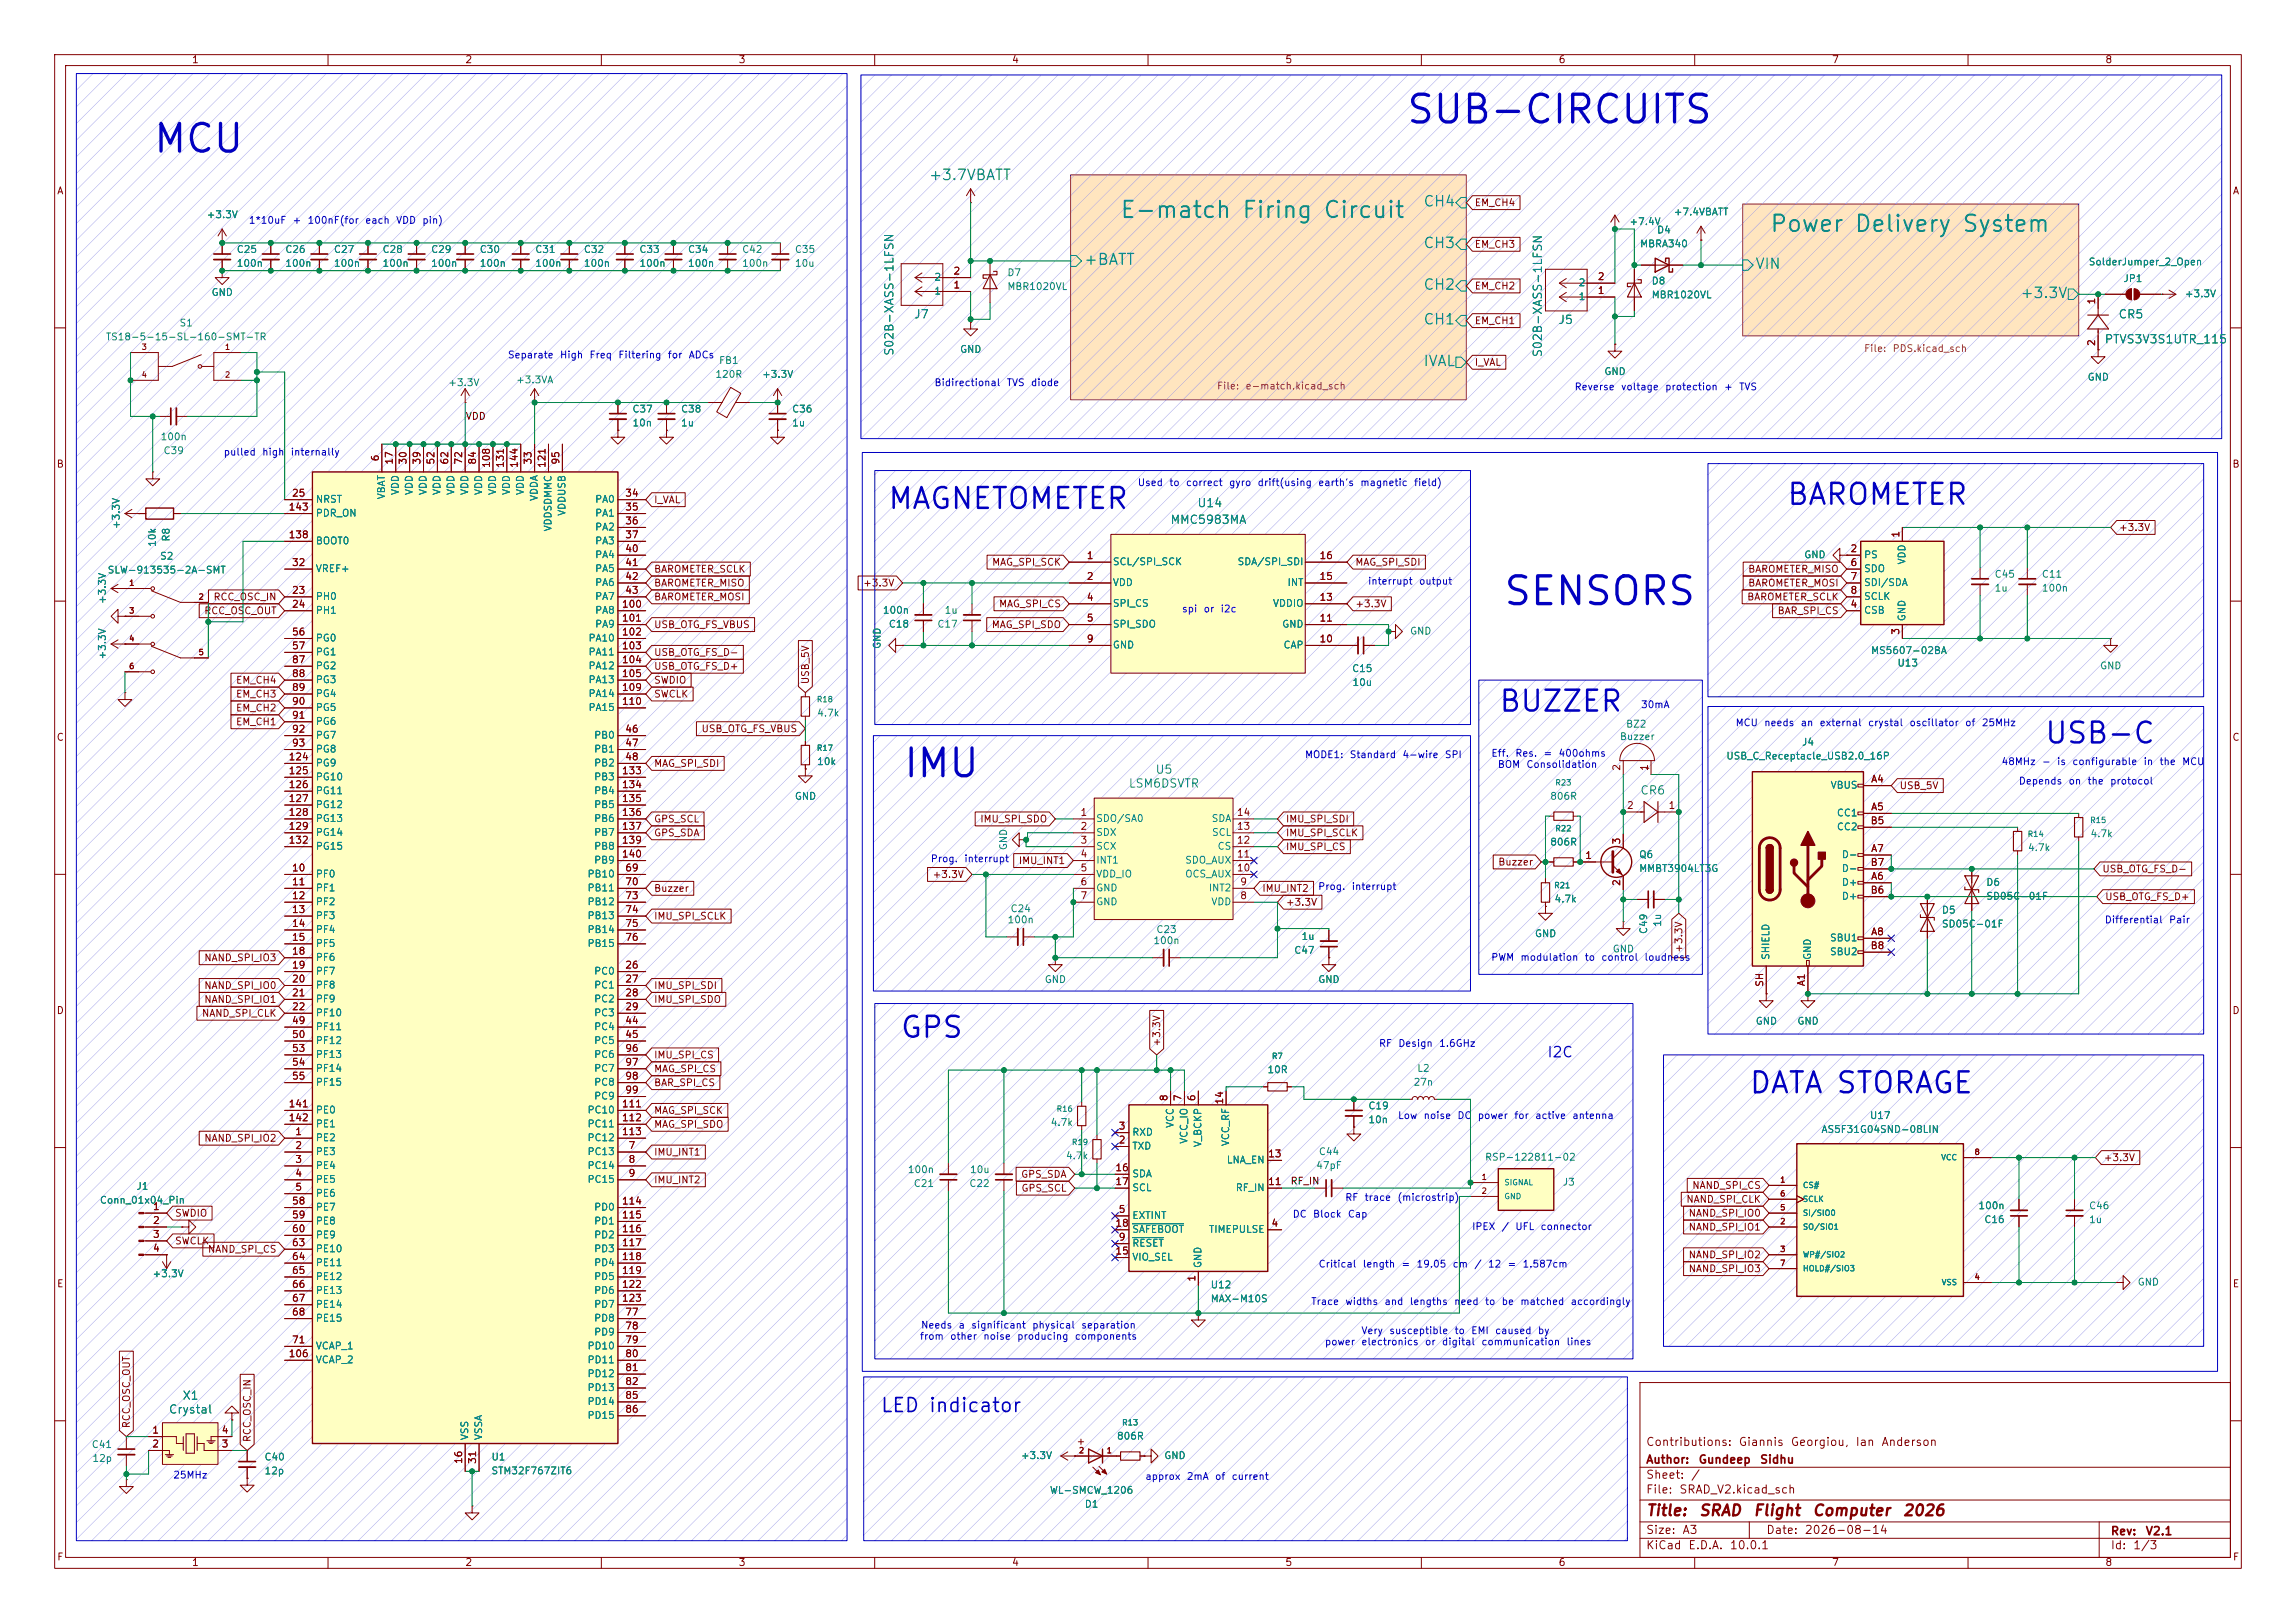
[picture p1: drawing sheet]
<svg xmlns="http://www.w3.org/2000/svg" width="420mm" height="297mm" viewBox="0 0 420 297" stroke-linecap="round" stroke-linejoin="round" font-family="sans-serif">
<defs><g id="words">
<g font-size="5.1" fill="#0000c2">
<text x="256.9" y="23.9">SUB-CIRCUITS</text>
<text x="27.7" y="29.2">MCU</text>
<text x="274.7" y="112">SENSORS</text>
<text x="165" y="143.5">IMU</text>
</g>
<g font-size="3.8" fill="#0000c2">
<text x="162.2" y="94.1">MAGNETOMETER</text>
<text x="326.6" y="93.3">BAROMETER</text>
<text x="274" y="131.2">BUZZER</text>
<text x="373.8" y="137">USB-C</text>
<text x="164.5" y="190.9">GPS</text>
<text x="319.8" y="201">DATA STORAGE</text>
</g>
<g font-size="3" fill="#008484">
<text x="204.7" y="40.6">E-match Firing Circuit</text>
<text x="323.6" y="43.2">Power Delivery System</text>
</g>
<text font-size="2.5" fill="#0000c2" x="160.9" y="259.1">LED indicator</text>
<text font-size="2" fill="#008484" x="198.1" y="49">+BATT</text>
<g font-size="2" fill="#840000">
<text x="301" y="277.9">Title:</text>
<text x="310.6" y="277.9">SRAD</text>
<text x="320.6" y="277.9">Flight</text>
<text x="331.4" y="277.9">Computer</text>
<text x="347.9" y="277.9">2026</text>
</g>
<g font-size="1.9" fill="#008484">
<text x="169.8" y="33.4">+3.7VBATT</text>
<text x="260.2" y="38.3">CH4</text>
<text x="260.2" y="45.9">CH3</text>
<text x="260.2" y="53.5">CH2</text>
<text x="321" y="49.7">VIN</text>
<text x="260.2" y="59.9">CH1</text>
<text x="369.4" y="55">+3.3V</text>
<text x="260.2" y="67.5">IVAL</text>
</g>
<text font-size="1.9" fill="#0000c2" x="282.9" y="194">I2C</text>
<g font-size="1.5" fill="#008484">
<text x="167.1" y="58.6">J7</text>
<text x="285" y="59.7">J5</text>
<text x="387.4" y="58.6">CR5</text>
<text x="163.8" y="65.2" transform="rotate(-90 163.8 65.2)">S02B-XASS-1LFSN</text>
<text x="282.4" y="65.5" transform="rotate(-90 282.4 65.5)">S02B-XASS-1LFSN</text>
<text x="384.9" y="63.2">PTVS3V3S1UTR_115</text>
<text x="218.9" y="93.2">U14</text>
<text x="214" y="96.2">MMC5983MA</text>
<text x="211.3" y="142">U5</text>
<text x="206.4" y="144.5">LSM6DSVTR</text>
<text x="299.9" y="145.8">CR6</text>
<text x="33.3" y="256.5">X1</text>
<text x="30.8" y="259.1">Crystal</text>
</g>
<g font-size="1.5" fill="#840000">
<text x="301" y="268.2">Author:</text>
<text x="301" y="265">Contributions:</text>
<text x="310.6" y="268.2">Gundeep</text>
<text x="317.9" y="265">Giannis</text>
<text x="321.8" y="268.2">Sidhu</text>
<text x="327.4" y="265">Georgiou,</text>
<text x="339.3" y="265">Ian</text>
<text x="344" y="265">Anderson</text>
<text x="301" y="273.7">File:</text>
<text x="301" y="271">Sheet:</text>
<text x="307.1" y="273.7">SRAD_V2.kicad_sch</text>
<text x="309.2" y="271">/</text>
<text x="301" y="281.1">Size:</text>
<text x="307.6" y="281.1">A3</text>
<text x="323" y="281.1">Date:</text>
<text x="330" y="281.1">2026-08-14</text>
<text x="386" y="281.3">Rev:</text>
<text x="392.4" y="281.3">V2.1</text>
<text x="301" y="283.9">KiCad</text>
<text x="308.7" y="283.9">E.D.A.</text>
<text x="316.3" y="283.9">10.0.1</text>
<text x="386" y="283.9">Id:</text>
<text x="390.1" y="283.9">1/3</text>
</g>
<g font-size="1.3" fill="#840000">
<text x="35" y="11.9">1</text>
<text x="85" y="11.9">2</text>
<text x="135" y="11.9">3</text>
<text x="185" y="11.9">4</text>
<text x="235" y="11.9">5</text>
<text x="285" y="11.9">6</text>
<text x="335" y="11.9">7</text>
<text x="385" y="11.9">8</text>
<text x="10.3" y="35.9">A</text>
<text x="408.3" y="35.9">A</text>
<text x="269.7" y="38">EM_CH4</text>
<text x="269.7" y="45.7">EM_CH3</text>
<text x="174.3" y="53.1">1</text>
<text x="174.3" y="50.5">2</text>
<text x="269.7" y="53.3">EM_CH2</text>
<text x="292.2" y="51.6">2</text>
<text x="269.7" y="59.6">EM_CH1</text>
<text x="292.2" y="54.1">1</text>
<text x="383.5" y="55.8" transform="rotate(-90 383.5 55.8)">1</text>
<text x="383.5" y="63.4" transform="rotate(-90 383.5 63.4)">2</text>
<text x="269.7" y="67.2">I_VAL</text>
<text x="10.3" y="85.9">B</text>
<text x="69.6" y="84.5" transform="rotate(-90 69.6 84.5)">6</text>
<text x="72.1" y="85.1" transform="rotate(-90 72.1 85.1)">17</text>
<text x="74.7" y="85.1" transform="rotate(-90 74.7 85.1)">30</text>
<text x="77.2" y="85.1" transform="rotate(-90 77.2 85.1)">39</text>
<text x="79.8" y="85.1" transform="rotate(-90 79.8 85.1)">52</text>
<text x="82.3" y="85.1" transform="rotate(-90 82.3 85.1)">62</text>
<text x="84.8" y="85.1" transform="rotate(-90 84.8 85.1)">72</text>
<text x="87.4" y="85.1" transform="rotate(-90 87.4 85.1)">84</text>
<text x="89.9" y="85.7" transform="rotate(-90 89.9 85.7)">108</text>
<text x="92.5" y="85.7" transform="rotate(-90 92.5 85.7)">131</text>
<text x="95" y="85.7" transform="rotate(-90 95 85.7)">144</text>
<text x="97.5" y="85.1" transform="rotate(-90 97.5 85.1)">33</text>
<text x="100.1" y="85.7" transform="rotate(-90 100.1 85.7)">121</text>
<text x="102.6" y="85.1" transform="rotate(-90 102.6 85.1)">95</text>
<text x="408.2" y="85.9">B</text>
<text x="52.7" y="93.7">143</text>
<text x="53.3" y="91.2">25</text>
<text x="114.3" y="91.2">34</text>
<text x="114.3" y="93.7">35</text>
<text x="119.5" y="92.4">I_VAL</text>
<text x="52.7" y="98.8">138</text>
<text x="114.3" y="96.3">36</text>
<text x="114.3" y="98.8">37</text>
<text x="114.3" y="101.3">40</text>
<text x="338.4" y="101.3">2</text>
<text x="347.7" y="98.5" transform="rotate(-90 347.7 98.5)">1</text>
<text x="387.5" y="97.5">+3.3V</text>
<text x="53.3" y="103.9">32</text>
<text x="114.3" y="103.9">41</text>
<text x="114.3" y="106.4">42</text>
<text x="119.5" y="105.1">BAROMETER_SCLK</text>
<text x="119.5" y="107.6">BAROMETER_MISO</text>
<text x="157.8" y="107.6">+3.3V</text>
<text x="181.4" y="103.8">MAG_SPI_SCK</text>
<text x="198.7" y="102.6">1</text>
<text x="198.7" y="106.4">2</text>
<text x="241.3" y="106.4">15</text>
<text x="241.3" y="102.6">16</text>
<text x="247.8" y="103.8">MAG_SPI_SDI</text>
<text x="319.7" y="107.6">BAROMETER_MOSI</text>
<text x="319.7" y="105.1">BAROMETER_MISO</text>
<text x="338.4" y="103.9">6</text>
<text x="338.4" y="106.4">7</text>
<text x="37.3" y="112.7">RCC_OSC_OUT</text>
<text x="38.9" y="110.2">RCC_OSC_IN</text>
<text x="53.3" y="109">23</text>
<text x="53.3" y="111.5">24</text>
<text x="113.7" y="111.5">100</text>
<text x="114.3" y="109">43</text>
<text x="119.5" y="110.2">BAROMETER_MOSI</text>
<text x="182.6" y="111.4">MAG_SPI_CS</text>
<text x="198.7" y="110.2">4</text>
<text x="241.3" y="110.2">13</text>
<text x="247.8" y="111.4">+3.3V</text>
<text x="319.5" y="110.2">BAROMETER_SCLK</text>
<text x="325.1" y="112.7">BAR_SPI_CS</text>
<text x="338.4" y="111.5">4</text>
<text x="338.4" y="109">8</text>
<text x="53.3" y="116.6">56</text>
<text x="53.3" y="119.1">57</text>
<text x="113.7" y="114">101</text>
<text x="113.7" y="116.6">102</text>
<text x="113.7" y="119.1">103</text>
<text x="119.5" y="115.3">USB_OTG_FS_VBUS</text>
<text x="181.3" y="115.3">MAG_SPI_SDO</text>
<text x="198.7" y="114">5</text>
<text x="198.7" y="117.9">9</text>
<text x="241.3" y="117.9">10</text>
<text x="241.3" y="114">11</text>
<text x="347.7" y="116.3" transform="rotate(-90 347.7 116.3)">3</text>
<text x="43.1" y="125.4">EM_CH4</text>
<text x="53.3" y="121.7">87</text>
<text x="53.3" y="124.2">88</text>
<text x="113.7" y="121.7">104</text>
<text x="113.7" y="124.2">105</text>
<text x="119.5" y="120.3">USB_OTG_FS_D-</text>
<text x="119.5" y="125.4">SWDIO</text>
<text x="119.5" y="122.9">USB_OTG_FS_D+</text>
<text x="148.3" y="125.3" transform="rotate(-90 148.3 125.3)">USB_5V</text>
<text x="43.1" y="130.5">EM_CH2</text>
<text x="43.1" y="128">EM_CH3</text>
<text x="53.3" y="126.7">89</text>
<text x="53.3" y="129.3">90</text>
<text x="53.3" y="131.8">91</text>
<text x="113.7" y="126.7">109</text>
<text x="113.7" y="129.3">110</text>
<text x="119.5" y="128">SWCLK</text>
<text x="10.3" y="135.9">C</text>
<text x="43.1" y="133">EM_CH1</text>
<text x="53.3" y="134.4">92</text>
<text x="53.3" y="136.9">93</text>
<text x="114.3" y="134.4">46</text>
<text x="114.3" y="136.9">47</text>
<text x="128.2" y="134.3">USB_OTG_FS_VBUS</text>
<text x="408.2" y="135.9">C</text>
<text x="52.7" y="139.4">124</text>
<text x="52.7" y="142">125</text>
<text x="113.7" y="142">133</text>
<text x="114.3" y="139.4">48</text>
<text x="119.5" y="140.7">MAG_SPI_SDI</text>
<text x="296.7" y="141.2" transform="rotate(-90 296.7 141.2)">2</text>
<text x="301.8" y="141.2" transform="rotate(-90 301.8 141.2)">1</text>
<text x="342.2" y="143.5">A4</text>
<text x="52.7" y="144.5">126</text>
<text x="52.7" y="147.1">127</text>
<text x="52.7" y="149.6">128</text>
<text x="113.7" y="144.5">134</text>
<text x="113.7" y="147.1">135</text>
<text x="113.7" y="149.6">136</text>
<text x="197.5" y="149.6">1</text>
<text x="226.1" y="149.6">14</text>
<text x="297.5" y="148.3">2</text>
<text x="305.1" y="148.3">1</text>
<text x="342.2" y="148.6">A5</text>
<text x="347.4" y="144.7">USB_5V</text>
<text x="52.7" y="152.1">129</text>
<text x="52.7" y="154.7">132</text>
<text x="113.7" y="152.1">137</text>
<text x="113.7" y="154.7">139</text>
<text x="119.5" y="153.4">GPS_SDA</text>
<text x="119.5" y="150.8">GPS_SCL</text>
<text x="179.2" y="150.8">IMU_SPI_SDO</text>
<text x="197.5" y="152.1">2</text>
<text x="197.5" y="154.7">3</text>
<text x="226.1" y="154.7">12</text>
<text x="226.1" y="152.1">13</text>
<text x="235.1" y="153.4">IMU_SPI_SCLK</text>
<text x="235.1" y="155.9">IMU_SPI_CS</text>
<text x="235.1" y="150.8">IMU_SPI_SDI</text>
<text x="296.7" y="154.6" transform="rotate(-90 296.7 154.6)">3</text>
<text x="342.1" y="151.1">B5</text>
<text x="53.3" y="159.8">10</text>
<text x="113.7" y="157.2">140</text>
<text x="114.3" y="159.8">69</text>
<text x="170.5" y="161">+3.3V</text>
<text x="186.2" y="158.4">IMU_INT1</text>
<text x="197.5" y="157.2">4</text>
<text x="197.5" y="159.8">5</text>
<text x="226.1" y="159.8">10</text>
<text x="226.1" y="157.2">11</text>
<text x="274" y="158.7">Buzzer</text>
<text x="289.9" y="157.5">1</text>
<text x="342.1" y="158.8">B7</text>
<text x="342.2" y="161.3">A6</text>
<text x="342.2" y="156.2">A7</text>
<text x="384.5" y="160">USB_OTG_FS_D-</text>
<text x="53.3" y="162.3">11</text>
<text x="53.3" y="164.8">12</text>
<text x="53.3" y="167.4">13</text>
<text x="114.3" y="162.3">70</text>
<text x="114.3" y="164.8">73</text>
<text x="114.3" y="167.4">74</text>
<text x="119.5" y="163.5">Buzzer</text>
<text x="197.5" y="162.3">6</text>
<text x="197.5" y="164.8">7</text>
<text x="226.8" y="164.8">8</text>
<text x="226.8" y="162.3">9</text>
<text x="230.8" y="163.5">IMU_INT2</text>
<text x="235.1" y="166.1">+3.3V</text>
<text x="296.7" y="162.3" transform="rotate(-90 296.7 162.3)">2</text>
<text x="342.1" y="163.8">B6</text>
<text x="385" y="165">USB_OTG_FS_D+</text>
<text x="53.3" y="169.9">14</text>
<text x="53.3" y="172.5">15</text>
<text x="114.3" y="169.9">75</text>
<text x="114.3" y="172.5">76</text>
<text x="119.5" y="168.6">IMU_SPI_SCLK</text>
<text x="342.1" y="174">B8</text>
<text x="342.2" y="171.4">A8</text>
<text x="37.3" y="176.2">NAND_SPI_IO3</text>
<text x="53.3" y="175">18</text>
<text x="53.3" y="177.5">19</text>
<text x="114.3" y="177.5">26</text>
<text x="308" y="174.4" transform="rotate(-90 308 174.4)">+3.3V</text>
<text x="10.3" y="185.9">D</text>
<text x="37.3" y="181.3">NAND_SPI_IO0</text>
<text x="37.3" y="183.8">NAND_SPI_IO1</text>
<text x="53.3" y="180.1">20</text>
<text x="53.3" y="182.6">21</text>
<text x="53.3" y="185.2">22</text>
<text x="114.3" y="180.1">27</text>
<text x="114.3" y="182.6">28</text>
<text x="114.3" y="185.2">29</text>
<text x="119.5" y="181.3">IMU_SPI_SDI</text>
<text x="119.5" y="183.8">IMU_SPI_SDO</text>
<text x="322.8" y="180.7" transform="rotate(-90 322.8 180.7)">SH</text>
<text x="330.5" y="180.6" transform="rotate(-90 330.5 180.6)">A1</text>
<text x="408.2" y="185.9">D</text>
<text x="36.8" y="186.4">NAND_SPI_CLK</text>
<text x="53.3" y="187.7">49</text>
<text x="53.3" y="190.2">50</text>
<text x="114.3" y="187.7">44</text>
<text x="114.3" y="190.2">45</text>
<text x="212.5" y="191.6" transform="rotate(-90 212.5 191.6)">+3.3V</text>
<text x="53.3" y="192.8">53</text>
<text x="53.3" y="195.3">54</text>
<text x="53.3" y="197.9">55</text>
<text x="114.3" y="192.8">96</text>
<text x="114.3" y="195.3">97</text>
<text x="114.3" y="197.9">98</text>
<text x="119.5" y="196.5">MAG_SPI_CS</text>
<text x="119.5" y="194">IMU_SPI_CS</text>
<text x="52.7" y="202.9">141</text>
<text x="113.7" y="202.9">111</text>
<text x="114.3" y="200.4">99</text>
<text x="119.5" y="199.1">BAR_SPI_CS</text>
<text x="213.9" y="201.6" transform="rotate(-90 213.9 201.6)">8</text>
<text x="216.4" y="201.6" transform="rotate(-90 216.4 201.6)">7</text>
<text x="218.9" y="201.6" transform="rotate(-90 218.9 201.6)">6</text>
<text x="224" y="202.2" transform="rotate(-90 224 202.2)">14</text>
<text x="37.3" y="209.2">NAND_SPI_IO2</text>
<text x="52.7" y="205.5">142</text>
<text x="53.9" y="208">1</text>
<text x="113.7" y="205.5">112</text>
<text x="113.7" y="208">113</text>
<text x="119.5" y="206.7">MAG_SPI_SDO</text>
<text x="119.5" y="204.2">MAG_SPI_SCK</text>
<text x="204.5" y="209.5">2</text>
<text x="204.5" y="207">3</text>
<text x="53.9" y="210.6">2</text>
<text x="53.9" y="213.1">3</text>
<text x="53.9" y="215.6">4</text>
<text x="114.9" y="210.6">7</text>
<text x="114.9" y="213.1">8</text>
<text x="114.9" y="215.6">9</text>
<text x="119.5" y="211.8">IMU_INT1</text>
<text x="186.7" y="215.8">GPS_SDA</text>
<text x="203.9" y="214.6">16</text>
<text x="231.9" y="212.1">13</text>
<text x="384.7" y="212.8">+3.3V</text>
<text x="27.9" y="221.7">1</text>
<text x="53.3" y="220.7">58</text>
<text x="53.9" y="218.2">5</text>
<text x="113.7" y="220.7">114</text>
<text x="119.5" y="216.9">IMU_INT2</text>
<text x="186.7" y="218.4">GPS_SCL</text>
<text x="203.9" y="217.2">17</text>
<text x="231.9" y="217.2">11</text>
<text x="308.4" y="220.4">NAND_SPI_CLK</text>
<text x="309.4" y="217.9">NAND_SPI_CS</text>
<text x="27.9" y="224.3">2</text>
<text x="27.9" y="226.8">3</text>
<text x="31.9" y="223">SWDIO</text>
<text x="53.3" y="223.3">59</text>
<text x="53.3" y="225.8">60</text>
<text x="113.7" y="223.3">115</text>
<text x="113.7" y="225.8">116</text>
<text x="203.9" y="224.8">18</text>
<text x="204.5" y="222.2">5</text>
<text x="204.5" y="227.3">9</text>
<text x="232.5" y="224.8">4</text>
<text x="308.8" y="225.5">NAND_SPI_IO1</text>
<text x="308.8" y="223">NAND_SPI_IO0</text>
<text x="27.9" y="229.4">4</text>
<text x="31.9" y="228">SWCLK</text>
<text x="37.9" y="229.6">NAND_SPI_CS</text>
<text x="53.3" y="228.3">63</text>
<text x="53.3" y="230.9">64</text>
<text x="53.3" y="233.4">65</text>
<text x="113.7" y="228.3">117</text>
<text x="113.7" y="230.9">118</text>
<text x="113.7" y="233.4">119</text>
<text x="203.9" y="229.9">15</text>
<text x="308.8" y="233.1">NAND_SPI_IO3</text>
<text x="308.8" y="230.6">NAND_SPI_IO2</text>
<text x="10.3" y="235.9">E</text>
<text x="53.3" y="236">66</text>
<text x="53.3" y="238.5">67</text>
<text x="113.7" y="236">122</text>
<text x="113.7" y="238.5">123</text>
<text x="218.9" y="234.6" transform="rotate(-90 218.9 234.6)">1</text>
<text x="408.3" y="235.9">E</text>
<text x="53.3" y="241">68</text>
<text x="114.3" y="241">77</text>
<text x="114.3" y="243.6">78</text>
<text x="52.7" y="248.7">106</text>
<text x="53.3" y="246.1">71</text>
<text x="114.3" y="246.1">79</text>
<text x="114.3" y="248.7">80</text>
<text x="114.3" y="251.2">81</text>
<text x="114.3" y="253.7">82</text>
<text x="114.3" y="256.3">85</text>
<text x="24.1" y="261.5" transform="rotate(-90 24.1 261.5)">RCC_OSC_OUT</text>
<text x="27.7" y="262.6">1</text>
<text x="40.4" y="262.6">4</text>
<text x="114.3" y="258.8">86</text>
<text x="27.7" y="265.2">2</text>
<text x="40.4" y="265.2">3</text>
<text x="46.2" y="264" transform="rotate(-90 46.2 264)">RCC_OSC_IN</text>
<text x="84.8" y="268" transform="rotate(-90 84.8 268)">16</text>
<text x="87.4" y="268" transform="rotate(-90 87.4 268)">31</text>
<text x="196.8" y="264.7">+</text>
<text x="10.3" y="285.9">F</text>
<text x="35" y="286.9">1</text>
<text x="85" y="286.9">2</text>
<text x="135" y="286.9">3</text>
<text x="185" y="286.9">4</text>
<text x="235" y="286.9">5</text>
<text x="285" y="286.9">6</text>
<text x="335" y="286.9">7</text>
<text x="385" y="286.9">8</text>
<text x="408.3" y="285.9">F</text>
</g>
<g font-size="1.3" fill="#008484">
<text x="37.7" y="40.2">+3.3V</text>
<text x="298" y="41.5">+7.4V</text>
<text x="306.1" y="39.7">+7.4VBATT</text>
<text x="43.2" y="46.6">C25</text>
<text x="52.1" y="46.6">C26</text>
<text x="61" y="46.6">C27</text>
<text x="69.9" y="46.6">C28</text>
<text x="78.7" y="46.6">C29</text>
<text x="87.6" y="46.6">C30</text>
<text x="97.8" y="46.6">C31</text>
<text x="106.7" y="46.6">C32</text>
<text x="116.8" y="46.6">C33</text>
<text x="125.7" y="46.6">C34</text>
<text x="135.6" y="46.6">C42</text>
<text x="145.3" y="46.6">C35</text>
<text x="299.9" y="45.6">MBRA340</text>
<text x="303" y="43">D4</text>
<text x="43.2" y="49.1">100n</text>
<text x="52.1" y="49.1">100n</text>
<text x="61" y="49.1">100n</text>
<text x="69.9" y="49.1">100n</text>
<text x="78.7" y="49.1">100n</text>
<text x="87.6" y="49.1">100n</text>
<text x="97.8" y="49.1">100n</text>
<text x="106.7" y="49.1">100n</text>
<text x="116.8" y="49.1">100n</text>
<text x="125.7" y="49.1">100n</text>
<text x="135.6" y="49.1">100n</text>
<text x="145.3" y="49.1">10u</text>
<text x="170.8" y="51.7">2</text>
<text x="184.2" y="50.8">D7</text>
<text x="184.2" y="53.4">MBR1020VL</text>
<text x="288.7" y="52.7">2</text>
<text x="302" y="52.4">D8</text>
<text x="382" y="48.9">SolderJumper_2_Open</text>
<text x="388.3" y="51.9">JP1</text>
<text x="38.6" y="54.5">GND</text>
<text x="170.8" y="54.2">1</text>
<text x="288.7" y="55.2">1</text>
<text x="302" y="54.9">MBR1020VL</text>
<text x="399.6" y="54.7">+3.3V</text>
<text x="19.2" y="62.6">TS18-5-15-SL-160-SMT-TR</text>
<text x="32.7" y="60">S1</text>
<text x="175.5" y="64.9">GND</text>
<text x="81.9" y="71">+3.3V</text>
<text x="94.3" y="70.5">+3.3VA</text>
<text x="130.7" y="69.4">120R</text>
<text x="131.4" y="66.9">FB1</text>
<text x="139.3" y="69.4">+3.3V</text>
<text x="293.4" y="68.9">GND</text>
<text x="381.8" y="70">GND</text>
<text x="115.6" y="75.8">C37</text>
<text x="124.5" y="75.8">C38</text>
<text x="144.8" y="75.8">C36</text>
<text x="29.3" y="80.9">100n</text>
<text x="29.8" y="83.4">C39</text>
<text x="115.6" y="78.3">10n</text>
<text x="124.5" y="78.3">1u</text>
<text x="144.8" y="78.3">1u</text>
<text x="57.7" y="92.3">NRST</text>
<text x="57.7" y="94.8">PDR_ON</text>
<text x="70.7" y="91.5" transform="rotate(-90 70.7 91.5)">VBAT</text>
<text x="73.3" y="90.7" transform="rotate(-90 73.3 90.7)">VDD</text>
<text x="75.8" y="90.7" transform="rotate(-90 75.8 90.7)">VDD</text>
<text x="78.3" y="90.7" transform="rotate(-90 78.3 90.7)">VDD</text>
<text x="80.9" y="90.7" transform="rotate(-90 80.9 90.7)">VDD</text>
<text x="83.4" y="90.7" transform="rotate(-90 83.4 90.7)">VDD</text>
<text x="86" y="90.7" transform="rotate(-90 86 90.7)">VDD</text>
<text x="88.5" y="90.7" transform="rotate(-90 88.5 90.7)">VDD</text>
<text x="91" y="90.7" transform="rotate(-90 91 90.7)">VDD</text>
<text x="93.6" y="90.7" transform="rotate(-90 93.6 90.7)">VDD</text>
<text x="96.1" y="90.7" transform="rotate(-90 96.1 90.7)">VDD</text>
<text x="98.7" y="91.8" transform="rotate(-90 98.7 91.8)">VDDA</text>
<text x="103.7" y="94.5" transform="rotate(-90 103.7 94.5)">VDDUSB</text>
<text x="108.8" y="92.3">PA0</text>
<text x="108.8" y="94.8">PA1</text>
<text x="22.2" y="96.9" transform="rotate(-90 22.2 96.9)">+3.3V</text>
<text x="28.8" y="100.2" transform="rotate(-90 28.8 100.2)">10k</text>
<text x="31.3" y="99.2" transform="rotate(-90 31.3 99.2)">R8</text>
<text x="57.7" y="99.9">BOOT0</text>
<text x="101.2" y="97.4" transform="rotate(-90 101.2 97.4)">VDDSDMMC</text>
<text x="108.8" y="97.4">PA2</text>
<text x="108.8" y="99.9">PA3</text>
<text x="19.6" y="105.3">SLW-913535-2A-SMT</text>
<text x="29.2" y="102.7">S2</text>
<text x="57.7" y="105">VREF+</text>
<text x="108.8" y="102.5">PA4</text>
<text x="108.8" y="105">PA5</text>
<text x="108.8" y="107.5">PA6</text>
<text x="203.5" y="103.7">SCL/SPI_SCK</text>
<text x="203.5" y="107.5">VDD</text>
<text x="226.3" y="103.7">SDA/SPI_SDI</text>
<text x="235.4" y="107.5">INT</text>
<text x="329.9" y="102.5">GND</text>
<text x="340.9" y="102.5">PS</text>
<text x="340.9" y="105">SDO</text>
<text x="340.9" y="107.5">SDI/SDA</text>
<text x="348.8" y="103.4" transform="rotate(-90 348.8 103.4)">VDD</text>
<text x="364.8" y="106">C45</text>
<text x="373.4" y="106">C11</text>
<text x="19.7" y="110.6" transform="rotate(-90 19.7 110.6)">+3.3V</text>
<text x="57.7" y="110.1">PH0</text>
<text x="57.7" y="112.6">PH1</text>
<text x="108.8" y="110.1">PA7</text>
<text x="108.8" y="112.6">PA8</text>
<text x="161.4" y="112.6">100n</text>
<text x="172.7" y="112.6">1u</text>
<text x="203.5" y="111.4">SPI_CS</text>
<text x="232.7" y="111.4">VDDIO</text>
<text x="340.9" y="112.6">CSB</text>
<text x="340.9" y="110.1">SCLK</text>
<text x="348.8" y="113.8" transform="rotate(-90 348.8 113.8)">GND</text>
<text x="364.8" y="108.6">1u</text>
<text x="373.4" y="108.6">100n</text>
<text x="57.7" y="117.7">PG0</text>
<text x="107.5" y="117.7">PA10</text>
<text x="108.8" y="115.2">PA9</text>
<text x="161.4" y="118.9" transform="rotate(-90 161.4 118.9)">GND</text>
<text x="162.5" y="115.2">C18</text>
<text x="171.4" y="115.2">C17</text>
<text x="203.5" y="115.2">SPI_SDO</text>
<text x="203.5" y="119">GND</text>
<text x="234.4" y="115.2">GND</text>
<text x="234.7" y="119">CAP</text>
<text x="257.8" y="116.4">GND</text>
<text x="342.1" y="120">MS5607-02BA</text>
<text x="19.7" y="120.8" transform="rotate(-90 19.7 120.8)">+3.3V</text>
<text x="57.7" y="120.2">PG1</text>
<text x="57.7" y="122.8">PG2</text>
<text x="57.7" y="125.3">PG3</text>
<text x="107.5" y="120.2">PA11</text>
<text x="107.5" y="122.8">PA12</text>
<text x="107.5" y="125.3">PA13</text>
<text x="247.2" y="123.3">C15</text>
<text x="247.3" y="125.8">10u</text>
<text x="347" y="122.3">U13</text>
<text x="384" y="122.8">GND</text>
<text x="57.7" y="127.9">PG4</text>
<text x="57.7" y="130.4">PG5</text>
<text x="107.5" y="127.9">PA14</text>
<text x="107.5" y="130.4">PA15</text>
<text x="149.4" y="131.4">4.7k</text>
<text x="57.7" y="132.9">PG6</text>
<text x="57.7" y="135.5">PG7</text>
<text x="108.6" y="135.5">PB0</text>
<text x="296.2" y="135.7">Buzzer</text>
<text x="297.3" y="133.5">BZ2</text>
<text x="329.5" y="136.8">J4</text>
<text x="57.7" y="138">PG8</text>
<text x="57.7" y="140.6">PG9</text>
<text x="57.7" y="143.1">PG10</text>
<text x="108.6" y="138">PB1</text>
<text x="108.6" y="140.6">PB2</text>
<text x="108.6" y="143.1">PB3</text>
<text x="149.4" y="140.3">10k</text>
<text x="315.7" y="139.3">USB_C_Receptacle_USB2.0_16P</text>
<text x="57.7" y="145.6">PG11</text>
<text x="57.7" y="148.2">PG12</text>
<text x="108.6" y="145.6">PB4</text>
<text x="108.6" y="148.2">PB5</text>
<text x="145.3" y="146.7">GND</text>
<text x="283.5" y="146.7">806R</text>
<text x="334.8" y="144.6">VBUS</text>
<text x="335.9" y="149.7">CC1</text>
<text x="57.7" y="150.7">PG13</text>
<text x="57.7" y="153.3">PG14</text>
<text x="57.7" y="155.8">PG15</text>
<text x="108.6" y="150.7">PB6</text>
<text x="108.6" y="153.3">PB7</text>
<text x="108.6" y="155.8">PB8</text>
<text x="184.5" y="155.7" transform="rotate(-90 184.5 155.7)">GND</text>
<text x="200.4" y="150.7">SDO/SA0</text>
<text x="200.4" y="153.3">SDX</text>
<text x="200.4" y="155.8">SCX</text>
<text x="221.5" y="150.7">SDA</text>
<text x="221.6" y="153.3">SCL</text>
<text x="222.6" y="155.8">CS</text>
<text x="283.5" y="155">806R</text>
<text x="335.9" y="152.2">CC2</text>
<text x="382.3" y="153.5">4.7k</text>
<text x="57.7" y="160.9">PF0</text>
<text x="107.4" y="160.9">PB10</text>
<text x="108.6" y="158.3">PB9</text>
<text x="200.4" y="158.3">INT1</text>
<text x="200.4" y="160.9">VDD_IO</text>
<text x="216.7" y="160.9">OCS_AUX</text>
<text x="216.7" y="158.3">SDO_AUX</text>
<text x="299.7" y="157.3">Q6</text>
<text x="299.7" y="159.9">MMBT3904LT3G</text>
<text x="336.8" y="157.3">D-</text>
<text x="336.8" y="159.9">D-</text>
<text x="370.8" y="156.1">4.7k</text>
<text x="57.7" y="163.4">PF1</text>
<text x="57.7" y="166">PF2</text>
<text x="107.4" y="163.4">PB11</text>
<text x="107.4" y="166">PB12</text>
<text x="184.7" y="167.2">C24</text>
<text x="200.4" y="163.4">GND</text>
<text x="200.4" y="166">GND</text>
<text x="221" y="163.4">INT2</text>
<text x="221.5" y="166">VDD</text>
<text x="284.2" y="165.5">4.7k</text>
<text x="336.8" y="162.4">D+</text>
<text x="336.8" y="164.9">D+</text>
<text x="355.1" y="167.5">D5</text>
<text x="363.2" y="162.4">D6</text>
<text x="363.2" y="164.9">SD05C-01F</text>
<text x="57.7" y="168.5">PF3</text>
<text x="57.7" y="171">PF4</text>
<text x="57.7" y="173.6">PF5</text>
<text x="107.4" y="168.5">PB13</text>
<text x="107.4" y="171">PB14</text>
<text x="107.4" y="173.6">PB15</text>
<text x="184.2" y="169.3">100n</text>
<text x="210.9" y="173.1">100n</text>
<text x="211.4" y="171">C23</text>
<text x="238" y="172.3">1u</text>
<text x="280.7" y="171.8">GND</text>
<text x="301.6" y="171" transform="rotate(-90 301.6 171)">C49</text>
<text x="304.1" y="169.7" transform="rotate(-90 304.1 169.7)">1u</text>
<text x="334.6" y="172.6">SBU1</text>
<text x="355.1" y="170">SD05C-01F</text>
<text x="57.7" y="176.1">PF6</text>
<text x="57.7" y="178.7">PF7</text>
<text x="108.6" y="178.7">PC0</text>
<text x="236.6" y="174.8">C47</text>
<text x="294.9" y="174.6">GND</text>
<text x="324" y="175.8" transform="rotate(-90 324 175.8)">SHIELD</text>
<text x="331.6" y="175.8" transform="rotate(-90 331.6 175.8)">GND</text>
<text x="334.6" y="175.1">SBU2</text>
<text x="57.7" y="181.2">PF8</text>
<text x="57.7" y="183.7">PF9</text>
<text x="108.6" y="181.2">PC1</text>
<text x="108.6" y="183.7">PC2</text>
<text x="191" y="180.2">GND</text>
<text x="241" y="180.2">GND</text>
<text x="57.7" y="186.3">PF10</text>
<text x="57.7" y="188.8">PF11</text>
<text x="57.7" y="191.4">PF12</text>
<text x="108.6" y="186.3">PC3</text>
<text x="108.6" y="188.8">PC4</text>
<text x="108.6" y="191.4">PC5</text>
<text x="321.1" y="187.8">GND</text>
<text x="328.7" y="187.8">GND</text>
<text x="57.7" y="193.9">PF13</text>
<text x="57.7" y="196.4">PF14</text>
<text x="108.6" y="193.9">PC6</text>
<text x="108.6" y="196.4">PC7</text>
<text x="231.7" y="196.7">10R</text>
<text x="259.1" y="196.4">L2</text>
<text x="57.7" y="199">PF15</text>
<text x="108.6" y="199">PC8</text>
<text x="108.6" y="201.5">PC9</text>
<text x="250.2" y="203.3">C19</text>
<text x="258.5" y="199">27n</text>
<text x="57.7" y="209.1">PE2</text>
<text x="57.7" y="204.1">PE0</text>
<text x="57.7" y="206.6">PE1</text>
<text x="107.4" y="204.1">PC10</text>
<text x="107.4" y="206.6">PC11</text>
<text x="107.4" y="209.1">PC12</text>
<text x="192.1" y="206.3">4.7k</text>
<text x="207" y="208.1">RXD</text>
<text x="215" y="206.5" transform="rotate(-90 215 206.5)">VCC</text>
<text x="217.5" y="209.4" transform="rotate(-90 217.5 209.4)">VCC_IO</text>
<text x="225.1" y="209.8" transform="rotate(-90 225.1 209.8)">VCC_RF</text>
<text x="250.2" y="205.8">10n</text>
<text x="333.1" y="207.6">AS5F31G04SND-08LIN</text>
<text x="341.9" y="205.1">U17</text>
<text x="57.7" y="211.7">PE3</text>
<text x="57.7" y="214.2">PE4</text>
<text x="107.4" y="211.7">PC13</text>
<text x="107.4" y="214.2">PC14</text>
<text x="166" y="215">100n</text>
<text x="177.3" y="215">10u</text>
<text x="194.9" y="212.4">4.7k</text>
<text x="207" y="210.7">TXD</text>
<text x="207" y="215.7">SDA</text>
<text x="220.1" y="210" transform="rotate(-90 220.1 210)">V_BCKP</text>
<text x="224.3" y="213.2">LNA_EN</text>
<text x="240.7" y="214.2">47pF</text>
<text x="241.1" y="211.7">C44</text>
<text x="271.5" y="212.7">RSP-122811-02</text>
<text x="18.2" y="220.6">Conn_01x04_Pin</text>
<text x="24.8" y="218">J1</text>
<text x="57.7" y="216.8">PE5</text>
<text x="57.7" y="219.3">PE6</text>
<text x="57.7" y="221.8">PE7</text>
<text x="107.4" y="216.8">PC15</text>
<text x="108.6" y="221.8">PD0</text>
<text x="167" y="217.5">C21</text>
<text x="177.2" y="217.5">C22</text>
<text x="207" y="218.3">SCL</text>
<text x="225.9" y="218.3">RF_IN</text>
<text x="285.8" y="217.3">J3</text>
<text x="361.8" y="221.6">100n</text>
<text x="382" y="221.6">C46</text>
<text x="57.7" y="224.4">PE8</text>
<text x="57.7" y="226.9">PE9</text>
<text x="108.6" y="224.4">PD1</text>
<text x="108.6" y="226.9">PD2</text>
<text x="207" y="223.4">EXTINT</text>
<text x="207" y="225.9">SAFEBOOT</text>
<text x="221" y="225.9">TIMEPULSE</text>
<text x="362.9" y="224.1">C16</text>
<text x="382" y="224.1">1u</text>
<text x="57.7" y="229.5">PE10</text>
<text x="57.7" y="232">PE11</text>
<text x="108.6" y="229.5">PD3</text>
<text x="108.6" y="232">PD4</text>
<text x="207" y="228.4">RESET</text>
<text x="207" y="231">VIO_SEL</text>
<text x="220.1" y="232.2" transform="rotate(-90 220.1 232.2)">GND</text>
<text x="27.8" y="234">+3.3V</text>
<text x="57.7" y="234.5">PE12</text>
<text x="57.7" y="237.1">PE13</text>
<text x="57.7" y="239.6">PE14</text>
<text x="108.6" y="234.5">PD5</text>
<text x="108.6" y="237.1">PD6</text>
<text x="108.6" y="239.6">PD7</text>
<text x="221.4" y="236.1">U12</text>
<text x="221.4" y="238.6">MAX-M10S</text>
<text x="390.9" y="235.6">GND</text>
<text x="57.7" y="242.2">PE15</text>
<text x="108.6" y="242.2">PD8</text>
<text x="108.6" y="244.7">PD9</text>
<text x="57.7" y="247.2">VCAP_1</text>
<text x="57.7" y="249.8">VCAP_2</text>
<text x="107.4" y="247.2">PD10</text>
<text x="107.4" y="249.8">PD11</text>
<text x="107.4" y="252.3">PD12</text>
<text x="107.4" y="254.9">PD13</text>
<text x="107.4" y="257.4">PD14</text>
<text x="86" y="263.7" transform="rotate(-90 86 263.7)">VSS</text>
<text x="88.5" y="263.7" transform="rotate(-90 88.5 263.7)">VSSA</text>
<text x="107.4" y="259.9">PD15</text>
<text x="204.2" y="263.8">806R</text>
<text x="16.7" y="265.3">C41</text>
<text x="16.8" y="267.8">12p</text>
<text x="48.3" y="267.6">C40</text>
<text x="89.8" y="267.6">U1</text>
<text x="186.6" y="267.3">+3.3V</text>
<text x="212.9" y="267.3">GND</text>
<text x="48.3" y="270.1">12p</text>
<text x="89.8" y="270.1">STM32F767ZIT6</text>
<text x="191.9" y="273.7">WL-SMCW_1206</text>
<text x="198.3" y="276.2">D1</text>
</g>
<g font-size="1.3" fill="#0000c2">
<text x="45.4" y="41.3">1*10uF</text>
<text x="53.4" y="41.3">+</text>
<text x="56.1" y="41.3">100nF(for</text>
<text x="66.7" y="41.3">each</text>
<text x="72.3" y="41.3">VDD</text>
<text x="77.1" y="41.3">pin)</text>
<text x="92.8" y="65.9">Separate</text>
<text x="102.3" y="65.9">High</text>
<text x="107.7" y="65.9">Freq</text>
<text x="113" y="65.9">Filtering</text>
<text x="122" y="65.9">for</text>
<text x="125.9" y="65.9">ADCs</text>
<text x="170.8" y="71">Bidirectional</text>
<text x="184" y="71">TVS</text>
<text x="188.5" y="71">diode</text>
<text x="287.9" y="71.7">Reverse</text>
<text x="296.4" y="71.7">voltage</text>
<text x="304.5" y="71.7">protection</text>
<text x="315.3" y="71.7">+</text>
<text x="318" y="71.7">TVS</text>
<text x="40.8" y="83.7">pulled</text>
<text x="47.8" y="83.7">high</text>
<text x="53.1" y="83.7">internally</text>
<text x="208" y="89.3">Used</text>
<text x="213.8" y="89.3">to</text>
<text x="216.8" y="89.3">correct</text>
<text x="224.7" y="89.3">gyro</text>
<text x="229.9" y="89.3">drift(using</text>
<text x="241" y="89.3">earth's</text>
<text x="248.7" y="89.3">magnetic</text>
<text x="258.5" y="89.3">field)</text>
<text x="250.1" y="107.3">interrupt</text>
<text x="259.5" y="107.3">output</text>
<text x="216.1" y="112.4">spi</text>
<text x="220.1" y="112.4">or</text>
<text x="223.2" y="112.4">i2c</text>
<text x="300.1" y="129.9">30mA</text>
<text x="317.4" y="133.2">MCU</text>
<text x="322.6" y="133.2">needs</text>
<text x="329.3" y="133.2">an</text>
<text x="332.7" y="133.2">external</text>
<text x="341.6" y="133.2">crystal</text>
<text x="349.2" y="133.2">oscillator</text>
<text x="359.4" y="133.2">of</text>
<text x="362.4" y="133.2">25MHz</text>
<text x="238.6" y="139">MODE1:</text>
<text x="246.8" y="139">Standard</text>
<text x="256.4" y="139">4-wire</text>
<text x="264.2" y="139">SPI</text>
<text x="272.7" y="138.8">Eff.</text>
<text x="273.9" y="140.8">BOM</text>
<text x="277.1" y="138.8">Res.</text>
<text x="279.1" y="140.8">Consolidation</text>
<text x="282.2" y="138.8">=</text>
<text x="285" y="138.8">400ohms</text>
<text x="366" y="140.3">48MHz</text>
<text x="369.2" y="143.9">Depends</text>
<text x="373.4" y="140.3">-</text>
<text x="376.2" y="140.3">is</text>
<text x="378.3" y="143.9">on</text>
<text x="379" y="140.3">configurable</text>
<text x="381.7" y="143.9">the</text>
<text x="385.9" y="143.9">protocol</text>
<text x="392" y="140.3">in</text>
<text x="394.9" y="140.3">the</text>
<text x="399" y="140.3">MCU</text>
<text x="170.1" y="158.1">Prog.</text>
<text x="176.3" y="158.1">interrupt</text>
<text x="241" y="163.2">Prog.</text>
<text x="247.1" y="163.2">interrupt</text>
<text x="384.9" y="169.3">Differential</text>
<text x="396.7" y="169.3">Pair</text>
<text x="272.7" y="176.1">PWM</text>
<text x="278" y="176.1">modulation</text>
<text x="289.8" y="176.1">to</text>
<text x="292.8" y="176.1">control</text>
<text x="300.7" y="176.1">loudness</text>
<text x="252.1" y="191.9">RF</text>
<text x="255.7" y="191.9">Design</text>
<text x="263.1" y="191.9">1.6GHz</text>
<text x="255.6" y="205.1">Low</text>
<text x="260.3" y="205.1">noise</text>
<text x="266.5" y="205.1">DC</text>
<text x="270.2" y="205.1">power</text>
<text x="276.9" y="205.1">for</text>
<text x="280.7" y="205.1">active</text>
<text x="287.5" y="205.1">antenna</text>
<text x="246" y="220.1">RF</text>
<text x="249.5" y="220.1">trace</text>
<text x="255.5" y="220.1">(microstrip)</text>
<text x="236.4" y="223.1">DC</text>
<text x="240.1" y="223.1">Block</text>
<text x="246.4" y="223.1">Cap</text>
<text x="269.2" y="225.4">IPEX</text>
<text x="274.6" y="225.4">/</text>
<text x="277.1" y="225.4">UFL</text>
<text x="281.7" y="225.4">connector</text>
<text x="241.1" y="232.3">Critical</text>
<text x="249.2" y="232.3">length</text>
<text x="256.3" y="232.3">=</text>
<text x="259" y="232.3">19.05</text>
<text x="265.6" y="232.3">cm</text>
<text x="269.6" y="232.3">/</text>
<text x="272.1" y="232.3">12</text>
<text x="275.7" y="232.3">=</text>
<text x="278.4" y="232.3">1.587cm</text>
<text x="239.7" y="239.1">Trace</text>
<text x="246" y="239.1">widths</text>
<text x="253.1" y="239.1">and</text>
<text x="257.8" y="239.1">lengths</text>
<text x="265.9" y="239.1">need</text>
<text x="271.5" y="239.1">to</text>
<text x="274.6" y="239.1">be</text>
<text x="278" y="239.1">matched</text>
<text x="287.2" y="239.1">accordingly</text>
<text x="168.2" y="245.5">from</text>
<text x="168.4" y="243.4">Needs</text>
<text x="173.7" y="245.5">other</text>
<text x="175.2" y="243.4">a</text>
<text x="177.5" y="243.4">significant</text>
<text x="179.8" y="245.5">noise</text>
<text x="185.9" y="245.5">producing</text>
<text x="188.7" y="243.4">physical</text>
<text x="196.5" y="245.5">components</text>
<text x="197.7" y="243.4">separation</text>
<text x="248.9" y="244.4">Very</text>
<text x="254" y="244.4">susceptible</text>
<text x="266" y="244.4">to</text>
<text x="269" y="244.4">EMI</text>
<text x="273.4" y="244.4">caused</text>
<text x="281.2" y="244.4">by</text>
<text x="242.2" y="246.5">power</text>
<text x="248.9" y="246.5">electronics</text>
<text x="260.5" y="246.5">or</text>
<text x="263.6" y="246.5">digital</text>
<text x="270.9" y="246.5">communication</text>
<text x="286.4" y="246.5">lines</text>
<text x="31.6" y="270.9">25MHz</text>
<text x="209.4" y="271.1">approx</text>
<text x="217" y="271.1">2mA</text>
<text x="222.1" y="271.1">of</text>
<text x="225.2" y="271.1">current</text>
</g>
<g font-size="1.3" fill="#848400">
<text x="340.9" y="64.7">File:</text>
<text x="346.1" y="64.7">PDS.kicad_sch</text>
<text x="222.5" y="71.6">File:</text>
<text x="227.7" y="71.6">e-match.kicad_sch</text>
</g>
<g font-size="1.3">
<text x="85.1" y="77.1">VDD</text>
<text x="236" y="217.1">RF_IN</text>
</g>
<g font-size="1" fill="#840000">
<text x="25.8" y="64.3">3</text>
<text x="41" y="64.3">1</text>
<text x="25.8" y="69.3">4</text>
<text x="41" y="69.3">2</text>
<text x="23.5" y="107.4">1</text>
<text x="23.5" y="112.5">3</text>
<text x="36.2" y="110">2</text>
<text x="23.5" y="117.6">4</text>
<text x="23.5" y="122.7">6</text>
<text x="36.2" y="120.1">5</text>
<text x="361.1" y="211.6">8</text>
<text x="270.9" y="216.2">1</text>
<text x="270.9" y="218.7">2</text>
<text x="325.5" y="216.7">1</text>
<text x="325.5" y="221.7">5</text>
<text x="325.5" y="219.2">6</text>
<text x="325.5" y="224.3">2</text>
<text x="325.5" y="229.4">3</text>
<text x="325.5" y="231.9">7</text>
<text x="361.1" y="234.4">4</text>
<text x="197.3" y="266.2">2</text>
<text x="202.3" y="266.2">1</text>
</g>
<g font-size="1" fill="#008484">
<text x="149.3" y="128.8">R18</text>
<text x="149.3" y="137.6">R17</text>
<text x="284.4" y="144">R23</text>
<text x="284.4" y="152.4">R22</text>
<text x="370.8" y="153.4">R14</text>
<text x="382.2" y="150.9">R15</text>
<text x="284.2" y="162.8">R21</text>
<text x="232.6" y="194">R7</text>
<text x="193.2" y="203.7">R16</text>
<text x="196" y="209.8">R19</text>
<text x="355" y="212.6">VCC</text>
<text x="275.1" y="217.1">SIGNAL</text>
<text x="275.1" y="219.7">GND</text>
<text x="329.7" y="217.7">CS#</text>
<text x="329.7" y="220.2">SCLK</text>
<text x="329.7" y="225.3">SO/SIO1</text>
<text x="329.7" y="222.7">SI/SIO0</text>
<text x="329.7" y="230.4">WP#/SIO2</text>
<text x="329.7" y="232.9">HOLD#/SIO3</text>
<text x="355.1" y="235.4">VSS</text>
<text x="205.2" y="261.1">R13</text>
</g>
</g></defs>
<g fill="none" stroke="#840000" stroke-width=".18">
<path d="M10 10h400v277h-400zM12 12h396v273h-396zM60 10v2M110 10v2M160 10v2M210 10v2M260 10v2M310 10v2M360 10v2M10 60h2M408 60h2M10 110h2"/>
<path d="M408 110h2M10 160h2M408 160h2M10 210h2M408 210h2M300 253h108v32h-108zM10 260h2M300 278.5h108M300 274.5h108M300 268.5h108M320 278.5v3M384 278.5v6.5"/>
<path d="M408 260h2M60 285v2M110 285v2M160 285v2M210 285v2M260 285v2M300 281.5h108M310 285v2M360 285v2"/>
</g>
<g fill="#ffe5bf" stroke="#ffe5bf" stroke-width=".18">
<path d="M195.8 32h72.4v41.2h-72.4z"/>
<path d="M318.8 37.3h61.4v24.2h-61.4z"/>
</g>
<g fill="#9999e7">
<path d="M224 13.7l-66.5 66.6z"/>
<path d="M227 13.7l-66.5 66.6z"/>
<path d="M230.1 13.7l-66.5 66.6z"/>
<path d="M233.1 13.7l-66.5 66.6z"/>
<path d="M236.2 13.7l-66.5 66.6z"/>
<path d="M239.2 13.7l-66.5 66.6z"/>
<path d="M242.3 13.7l-66.5 66.6z"/>
<path d="M245.3 13.7l-66.5 66.6z"/>
<path d="M248.4 13.7l-66.6 66.6z"/>
<path d="M251.4 13.7l-66.5 66.6z"/>
<path d="M254.5 13.7l-66.6 66.6z"/>
<path d="M257.5 13.7l-66.5 66.6z"/>
<path d="M260.6 13.7l-66.6 66.6z"/>
<path d="M263.6 13.7l-66.5 66.6z"/>
<path d="M266.7 13.7l-66.6 66.6z"/>
<path d="M269.7 13.7l-66.5 66.6z"/>
<path d="M272.8 13.7l-66.6 66.6z"/>
<path d="M275.8 13.7l-66.5 66.6z"/>
<path d="M278.9 13.7l-66.6 66.6z"/>
<path d="M281.9 13.7l-66.5 66.6z"/>
<path d="M285 13.7l-66.6 66.6z"/>
<path d="M288 13.7l-66.5 66.6z"/>
<path d="M291.1 13.7l-66.6 66.6z"/>
<path d="M294.1 13.7l-66.5 66.6z"/>
<path d="M297.2 13.7l-66.6 66.6z"/>
<path d="M300.2 13.7l-66.5 66.6z"/>
<path d="M303.2 13.7l-66.5 66.6z"/>
<path d="M306.3 13.7l-66.5 66.6z"/>
<path d="M309.3 13.7l-66.5 66.6z"/>
<path d="M312.4 13.7l-66.5 66.6z"/>
<path d="M315.4 13.7l-66.5 66.6z"/>
<path d="M318.5 13.7l-66.5 66.6z"/>
<path d="M321.5 13.7l-66.5 66.6z"/>
<path d="M324.6 13.7l-66.6 66.6z"/>
<path d="M327.6 13.7l-66.5 66.6z"/>
<path d="M330.7 13.7l-66.6 66.6z"/>
<path d="M333.7 13.7l-66.5 66.6z"/>
<path d="M336.8 13.7l-66.6 66.6z"/>
<path d="M339.8 13.7l-66.5 66.6z"/>
<path d="M342.9 13.7l-66.6 66.6z"/>
<path d="M345.9 13.7l-66.5 66.6z"/>
<path d="M349 13.7l-66.6 66.6z"/>
<path d="M352 13.7l-66.5 66.6z"/>
<path d="M355.1 13.7l-66.6 66.6z"/>
<path d="M358.1 13.7l-66.5 66.6z"/>
<path d="M361.2 13.7l-66.6 66.6z"/>
<path d="M364.2 13.7l-66.5 66.6z"/>
<path d="M367.3 13.7l-66.6 66.6z"/>
<path d="M370.3 13.7l-66.5 66.6z"/>
<path d="M373.4 13.7l-66.6 66.6z"/>
<path d="M376.4 13.7l-66.5 66.6z"/>
<path d="M379.4 13.7l-66.5 66.6z"/>
<path d="M382.5 13.7l-66.5 66.6z"/>
<path d="M385.5 13.7l-66.5 66.6z"/>
<path d="M388.6 13.7l-66.5 66.6z"/>
<path d="M391.6 13.7l-66.5 66.6z"/>
<path d="M394.7 13.7l-66.5 66.6z"/>
<path d="M397.7 13.7l-66.5 66.6z"/>
<path d="M400.8 13.7l-66.6 66.6z"/>
<path d="M403.8 13.7l-66.5 66.6z"/>
<path d="M406.4 14.2l-66.1 66.1z"/>
<path d="M406.4 17.2l-63 63.1z"/>
<path d="M406.4 20.3l-60 60z"/>
<path d="M406.4 23.3l-56.9 57z"/>
<path d="M406.4 26.4l-53.9 53.9z"/>
<path d="M406.4 29.4l-50.8 50.9z"/>
<path d="M406.4 32.5l-47.8 47.8z"/>
<path d="M406.4 35.5l-44.7 44.8z"/>
<path d="M406.4 38.6l-41.7 41.7z"/>
<path d="M406.4 41.6l-38.6 38.7z"/>
<path d="M370.8 80.2l35.6-35.5z"/>
<path d="M373.9 80.2l32.5-32.5z"/>
<path d="M406.4 50.8l-29.5 29.5z"/>
<path d="M380 80.2l26.4-26.4z"/>
<path d="M383 80.2l23.4-23.3z"/>
<path d="M406.4 59.9l-20.3 20.4z"/>
<path d="M389.1 80.2l17.3-17.2z"/>
<path d="M392.1 80.2l14.3-14.2z"/>
<path d="M406.4 69.1l-11.2 11.2z"/>
<path d="M398.2 80.2l8.2-8.1z"/>
<path d="M401.3 80.2l5.1-5.1z"/>
<path d="M406.4 78.2l-2 2.1z"/>
<path d="M221 13.7l-63.5 63.6z"/>
<path d="M217.9 13.7l-60.4 60.5z"/>
<path d="M214.9 13.7l-57.4 57.5z"/>
<path d="M211.8 13.7l-54.3 54.4z"/>
<path d="M208.8 13.7l-51.3 51.4z"/>
<path d="M205.7 13.7l-48.2 48.3z"/>
<path d="M202.7 13.7l-45.2 45.3z"/>
<path d="M199.6 13.7l-42.1 42.2z"/>
<path d="M196.6 13.7l-39.1 39.2z"/>
<path d="M193.5 13.7l-36 36.1z"/>
<path d="M190.5 13.7l-33 33.1z"/>
<path d="M187.4 13.7l-29.9 30z"/>
<path d="M157.5 40.6l26.9-26.9z"/>
<path d="M181.3 13.7l-23.9 23.9z"/>
<path d="M178.3 13.7l-20.9 20.9z"/>
<path d="M157.5 31.5l17.8-17.8z"/>
<path d="M172.2 13.7l-14.8 14.8z"/>
<path d="M169.1 13.7l-11.7 11.7z"/>
<path d="M157.5 22.3l8.7-8.6z"/>
<path d="M163 13.7l-5.6 5.6z"/>
<path d="M160 13.7l-2.6 2.6z"/>
<path d="M154.9 143.7l-138.2 138.3z"/>
<path d="M154.9 146.8l-135.1 135.2z"/>
<path d="M154.9 149.8l-132.1 132.2z"/>
<path d="M154.9 152.9l-129 129.1z"/>
<path d="M154.9 155.9l-126 126.1z"/>
<path d="M154.9 159l-122.9 123z"/>
<path d="M154.9 162l-119.9 120z"/>
<path d="M154.9 165.1l-116.8 116.9z"/>
<path d="M154.9 168.1l-113.8 113.9z"/>
<path d="M154.9 171.2l-110.7 110.8z"/>
<path d="M154.9 174.2l-107.7 107.8z"/>
<path d="M154.9 177.3l-104.6 104.7z"/>
<path d="M154.9 180.3l-101.6 101.7z"/>
<path d="M154.9 183.4l-98.5 98.6z"/>
<path d="M154.9 186.4l-95.5 95.6z"/>
<path d="M154.9 189.5l-92.5 92.5z"/>
<path d="M154.9 192.5l-89.4 89.5z"/>
<path d="M154.9 195.6l-86.4 86.4z"/>
<path d="M154.9 198.6l-83.3 83.4z"/>
<path d="M154.9 201.6l-80.3 80.4z"/>
<path d="M154.9 204.7l-77.2 77.3z"/>
<path d="M154.9 207.7l-74.2 74.3z"/>
<path d="M154.9 210.8l-71.1 71.2z"/>
<path d="M154.9 213.8l-68.1 68.2z"/>
<path d="M154.9 216.9l-65 65.1z"/>
<path d="M154.9 219.9l-62 62.1z"/>
<path d="M154.9 223l-58.9 59z"/>
<path d="M154.9 226l-55.9 56z"/>
<path d="M154.9 229.1l-52.8 52.9z"/>
<path d="M154.9 232.1l-49.8 49.9z"/>
<path d="M154.9 235.2l-46.7 46.8z"/>
<path d="M154.9 238.2l-43.7 43.8z"/>
<path d="M154.9 241.3l-40.6 40.7z"/>
<path d="M154.9 244.3l-37.6 37.7z"/>
<path d="M154.9 247.4l-34.5 34.6z"/>
<path d="M154.9 250.4l-31.5 31.6z"/>
<path d="M154.9 253.5l-28.4 28.5z"/>
<path d="M154.9 256.5l-25.4 25.5z"/>
<path d="M154.9 259.6l-22.3 22.4z"/>
<path d="M154.9 262.6l-19.3 19.4z"/>
<path d="M154.9 265.7l-16.3 16.3z"/>
<path d="M154.9 268.7l-13.2 13.3z"/>
<path d="M144.8 281.9l10.2-10.1z"/>
<path d="M154.9 274.8l-7.1 7.2z"/>
<path d="M154.9 277.8l-4 4.2z"/>
<path d="M153.9 281.9l1.1-1z"/>
<path d="M154.9 140.7l-140.9 141z"/>
<path d="M154.9 137.6l-140.9 141.1z"/>
<path d="M154.9 134.6l-140.9 141z"/>
<path d="M154.9 131.5l-140.9 141.1z"/>
<path d="M154.9 128.5l-140.9 141z"/>
<path d="M154.9 125.4l-140.9 141.1z"/>
<path d="M154.9 122.4l-140.9 141z"/>
<path d="M154.9 119.4l-140.9 141z"/>
<path d="M154.9 116.3l-140.9 141z"/>
<path d="M154.9 113.3l-140.9 141z"/>
<path d="M154.9 110.2l-140.9 141z"/>
<path d="M154.9 107.2l-140.9 141z"/>
<path d="M154.9 104.1l-140.9 141z"/>
<path d="M154.9 101.1l-140.9 141z"/>
<path d="M154.9 98l-140.9 141z"/>
<path d="M154.9 95l-140.9 141z"/>
<path d="M154.9 91.9l-140.9 141.1z"/>
<path d="M154.9 88.9l-140.9 141z"/>
<path d="M154.9 85.8l-140.9 141.1z"/>
<path d="M154.9 82.8l-140.9 141z"/>
<path d="M154.9 79.7l-140.9 141.1z"/>
<path d="M154.9 76.7l-140.9 141z"/>
<path d="M154.9 73.6l-140.9 141.1z"/>
<path d="M154.9 70.6l-140.9 141z"/>
<path d="M154.9 67.5l-140.9 141.1z"/>
<path d="M154.9 64.5l-140.9 141z"/>
<path d="M154.9 61.4l-140.9 141.1z"/>
<path d="M154.9 58.4l-140.9 141z"/>
<path d="M154.9 55.3l-140.9 141.1z"/>
<path d="M154.9 52.3l-140.9 141z"/>
<path d="M154.9 49.2l-140.9 141.1z"/>
<path d="M154.9 46.2l-140.9 141z"/>
<path d="M154.9 43.2l-140.9 141z"/>
<path d="M154.9 40.1l-140.9 141z"/>
<path d="M154.9 37.1l-140.9 141z"/>
<path d="M154.9 34l-140.9 141z"/>
<path d="M154.9 31l-140.9 141z"/>
<path d="M154.9 27.9l-140.9 141z"/>
<path d="M154.9 24.9l-140.9 141z"/>
<path d="M154.9 21.8l-140.9 141z"/>
<path d="M154.9 18.8l-140.9 141z"/>
<path d="M154.9 15.7l-140.9 141.1z"/>
<path d="M154.2 13.4l-140.2 140.3z"/>
<path d="M151.1 13.4l-137.1 137.3z"/>
<path d="M148.1 13.4l-134.1 134.2z"/>
<path d="M145 13.4l-131 131.2z"/>
<path d="M142 13.4l-128 128.1z"/>
<path d="M138.9 13.4l-124.9 125.1z"/>
<path d="M135.9 13.4l-121.9 122z"/>
<path d="M132.8 13.4l-118.8 119z"/>
<path d="M129.8 13.4l-115.8 115.9z"/>
<path d="M126.7 13.4l-112.7 112.9z"/>
<path d="M123.7 13.4l-109.7 109.8z"/>
<path d="M120.6 13.4l-106.6 106.8z"/>
<path d="M117.6 13.4l-103.6 103.7z"/>
<path d="M114.5 13.4l-100.5 100.7z"/>
<path d="M111.5 13.4l-97.5 97.6z"/>
<path d="M108.4 13.4l-94.4 94.6z"/>
<path d="M105.4 13.4l-91.4 91.5z"/>
<path d="M102.3 13.4l-88.3 88.5z"/>
<path d="M99.3 13.4l-85.3 85.4z"/>
<path d="M96.2 13.4l-82.2 82.4z"/>
<path d="M93.2 13.4l-79.2 79.3z"/>
<path d="M90.1 13.4l-76.1 76.3z"/>
<path d="M87.1 13.4l-73.1 73.2z"/>
<path d="M84 13.4l-70 70.2z"/>
<path d="M81 13.4l-67 67.2z"/>
<path d="M78 13.4l-64 64.1z"/>
<path d="M74.9 13.4l-60.9 61.1z"/>
<path d="M71.9 13.4l-57.9 58z"/>
<path d="M68.8 13.4l-54.8 55z"/>
<path d="M65.8 13.4l-51.8 51.9z"/>
<path d="M62.7 13.4l-48.7 48.9z"/>
<path d="M59.7 13.4l-45.7 45.8z"/>
<path d="M56.6 13.4l-42.6 42.8z"/>
<path d="M53.6 13.4l-39.6 39.7z"/>
<path d="M50.5 13.4l-36.5 36.7z"/>
<path d="M47.5 13.4l-33.5 33.6z"/>
<path d="M44.4 13.4l-30.4 30.6z"/>
<path d="M41.4 13.4l-27.5 27.5z"/>
<path d="M38.3 13.4l-24.4 24.5z"/>
<path d="M35.3 13.4l-21.4 21.4z"/>
<path d="M32.2 13.4l-18.3 18.4z"/>
<path d="M29.2 13.4l-15.3 15.3z"/>
<path d="M26.1 13.4l-12.2 12.3z"/>
<path d="M13.9 22.6l9.2-9.2z"/>
<path d="M20 13.4l-6.1 6.2z"/>
<path d="M17 13.4l-3 3.1z"/>
<path d="M358.6 193l-53.3 53.4z"/>
<path d="M361.7 193l-53.4 53.4z"/>
<path d="M364.7 193l-53.3 53.4z"/>
<path d="M367.8 193l-53.4 53.4z"/>
<path d="M370.8 193l-53.3 53.4z"/>
<path d="M373.9 193l-53.4 53.4z"/>
<path d="M376.9 193l-53.3 53.4z"/>
<path d="M380 193l-53.4 53.4z"/>
<path d="M383 193l-53.3 53.4z"/>
<path d="M386.1 193l-53.4 53.4z"/>
<path d="M389.1 193l-53.3 53.4z"/>
<path d="M392.1 193l-53.3 53.4z"/>
<path d="M395.2 193l-53.3 53.4z"/>
<path d="M398.2 193l-53.3 53.4z"/>
<path d="M401.3 193l-53.3 53.4z"/>
<path d="M403.1 194.3l-52.1 52.1z"/>
<path d="M403.1 197.3l-49 49.1z"/>
<path d="M403.1 200.4l-46 46z"/>
<path d="M403.1 203.4l-42.9 43z"/>
<path d="M403.1 206.5l-39.9 39.9z"/>
<path d="M403.1 209.5l-36.8 36.9z"/>
<path d="M403.1 212.6l-33.8 33.8z"/>
<path d="M372.3 246.4l30.8-30.8z"/>
<path d="M375.4 246.4l27.7-27.7z"/>
<path d="M378.4 246.4l24.7-24.7z"/>
<path d="M381.5 246.4l21.6-21.6z"/>
<path d="M384.5 246.4l18.6-18.6z"/>
<path d="M387.6 246.4l15.5-15.5z"/>
<path d="M390.6 246.4l12.5-12.5z"/>
<path d="M393.7 246.4l9.4-9.5z"/>
<path d="M396.7 246.4l6.4-6.4z"/>
<path d="M399.8 246.4l3.3-3.4z"/>
<path d="M402.8 246.4l.3-.3z"/>
<path d="M355.6 193l-51.3 51.4z"/>
<path d="M352.5 193l-48.2 48.3z"/>
<path d="M349.5 193l-45.2 45.3z"/>
<path d="M346.4 193l-42.1 42.2z"/>
<path d="M343.4 193l-39.1 39.2z"/>
<path d="M340.3 193l-36 36.1z"/>
<path d="M337.3 193l-33 33.1z"/>
<path d="M334.2 193l-29.9 30z"/>
<path d="M331.2 193l-26.9 27z"/>
<path d="M328.1 193l-23.8 24z"/>
<path d="M325.1 193l-20.8 20.9z"/>
<path d="M304.3 210.8l17.8-17.8z"/>
<path d="M304.3 207.7l14.7-14.7z"/>
<path d="M304.3 204.7l11.7-11.7z"/>
<path d="M304.3 201.6l8.6-8.6z"/>
<path d="M304.3 198.6l5.6-5.6z"/>
<path d="M304.3 195.6l2.5-2.6z"/>
<path d="M160 181.3l46.8-46.7z"/>
<path d="M163 181.3l46.8-46.7z"/>
<path d="M166.1 181.3l46.8-46.7z"/>
<path d="M169.1 181.3l46.8-46.7z"/>
<path d="M172.2 181.3l46.8-46.7z"/>
<path d="M175.2 181.3l46.8-46.7z"/>
<path d="M178.3 181.3l46.8-46.7z"/>
<path d="M181.3 181.3l46.8-46.7z"/>
<path d="M184.4 181.3l46.8-46.7z"/>
<path d="M187.4 181.3l46.8-46.7z"/>
<path d="M190.5 181.3l46.8-46.7z"/>
<path d="M193.5 181.3l46.8-46.7z"/>
<path d="M196.6 181.3l46.8-46.7z"/>
<path d="M199.6 181.3l46.8-46.7z"/>
<path d="M202.7 181.3l46.8-46.7z"/>
<path d="M205.7 181.3l46.8-46.7z"/>
<path d="M255.5 134.6l-46.7 46.8z"/>
<path d="M258.5 134.6l-46.7 46.8z"/>
<path d="M261.6 134.6l-46.7 46.8z"/>
<path d="M264.6 134.6l-46.7 46.8z"/>
<path d="M267.7 134.6l-46.7 46.8z"/>
<path d="M269 136.4l-45 45z"/>
<path d="M269 139.4l-41.9 42z"/>
<path d="M269 142.5l-38.9 38.9z"/>
<path d="M269 145.5l-35.8 35.9z"/>
<path d="M269 148.6l-32.8 32.8z"/>
<path d="M269 151.6l-29.7 29.8z"/>
<path d="M269 154.7l-26.7 26.7z"/>
<path d="M269 157.7l-23.7 23.7z"/>
<path d="M269 160.8l-20.6 20.6z"/>
<path d="M269 163.8l-17.6 17.6z"/>
<path d="M254.5 181.3l14.5-14.5z"/>
<path d="M257.5 181.3l11.5-11.4z"/>
<path d="M269 172.9l-8.4 8.5z"/>
<path d="M263.6 181.3l5.4-5.3z"/>
<path d="M266.7 181.3l2.3-2.3z"/>
<path d="M159.7 178.5l44-43.9z"/>
<path d="M159.7 175.5l41-40.9z"/>
<path d="M159.7 172.4l37.9-37.8z"/>
<path d="M159.7 169.4l34.9-34.8z"/>
<path d="M159.7 166.3l31.9-31.7z"/>
<path d="M159.7 163.3l28.8-28.7z"/>
<path d="M159.7 160.2l25.8-25.6z"/>
<path d="M159.7 157.2l22.7-22.6z"/>
<path d="M159.7 154.2l19.7-19.6z"/>
<path d="M159.7 151.1l16.6-16.5z"/>
<path d="M159.7 148.1l13.6-13.5z"/>
<path d="M159.7 145l10.5-10.4z"/>
<path d="M159.7 142l7.5-7.4z"/>
<path d="M159.7 138.9l4.4-4.3z"/>
<path d="M159.7 135.9l1.4-1.3z"/>
<path d="M311.4 139.7l-38.6 38.6z"/>
<path d="M275.8 178.3l35.6-35.6z"/>
<path d="M311.4 145.8l-32.5 32.5z"/>
<path d="M311.4 148.8l-29.5 29.5z"/>
<path d="M285 178.3l26.4-26.4z"/>
<path d="M311.4 154.9l-23.4 23.4z"/>
<path d="M311.4 158l-20.3 20.3z"/>
<path d="M294.1 178.3l17.3-17.3z"/>
<path d="M311.4 164.1l-14.2 14.2z"/>
<path d="M311.4 167.1l-11.2 11.2z"/>
<path d="M303.2 178.3l8.2-8.2z"/>
<path d="M311.4 173.2l-5.1 5.1z"/>
<path d="M311.4 176.2l-2 2.1z"/>
<path d="M270.5 177.5l40.9-40.9z"/>
<path d="M270.5 174.5l40.9-40.9z"/>
<path d="M311.4 130.5l-40.9 41z"/>
<path d="M311.4 127.5l-40.9 40.9z"/>
<path d="M270.5 165.3l40.9-40.9z"/>
<path d="M270.5 162.3l37.9-37.9z"/>
<path d="M270.5 159.2l34.8-34.8z"/>
<path d="M270.5 156.2l31.8-31.8z"/>
<path d="M270.5 153.1l28.7-28.7z"/>
<path d="M270.5 150.1l25.7-25.7z"/>
<path d="M270.5 147l22.6-22.6z"/>
<path d="M270.5 144l19.6-19.6z"/>
<path d="M270.5 140.9l16.5-16.5z"/>
<path d="M270.5 137.9l13.5-13.5z"/>
<path d="M280.9 124.4l-10.4 10.5z"/>
<path d="M270.5 131.8l7.4-7.4z"/>
<path d="M270.5 128.8l4.3-4.4z"/>
<path d="M271.8 124.4l-1.3 1.4z"/>
<path d="M206.5 86.1l-46.5 46.5z"/>
<path d="M163 132.6l46.6-46.5z"/>
<path d="M212.6 86.1l-46.5 46.5z"/>
<path d="M215.6 86.1l-46.5 46.5z"/>
<path d="M172.2 132.6l46.5-46.5z"/>
<path d="M221.7 86.1l-46.5 46.5z"/>
<path d="M224.8 86.1l-46.5 46.5z"/>
<path d="M181.3 132.6l46.6-46.5z"/>
<path d="M230.9 86.1l-46.5 46.5z"/>
<path d="M233.9 86.1l-46.5 46.5z"/>
<path d="M190.5 132.6l46.5-46.5z"/>
<path d="M240 86.1l-46.5 46.5z"/>
<path d="M243.1 86.1l-46.5 46.5z"/>
<path d="M199.6 132.6l46.6-46.5z"/>
<path d="M249.1 86.1l-46.4 46.5z"/>
<path d="M205.7 132.6l46.6-46.5z"/>
<path d="M255.2 86.1l-46.4 46.5z"/>
<path d="M258.3 86.1l-46.5 46.5z"/>
<path d="M261.3 86.1l-46.4 46.5z"/>
<path d="M264.4 86.1l-46.5 46.5z"/>
<path d="M267.4 86.1l-46.4 46.5z"/>
<path d="M269 87.6l-45 45z"/>
<path d="M269 90.7l-41.9 41.9z"/>
<path d="M269 93.7l-38.9 38.9z"/>
<path d="M269 96.7l-35.8 35.9z"/>
<path d="M269 99.8l-32.8 32.8z"/>
<path d="M269 102.8l-29.7 29.8z"/>
<path d="M269 105.9l-26.7 26.7z"/>
<path d="M269 108.9l-23.7 23.7z"/>
<path d="M269 112l-20.6 20.6z"/>
<path d="M269 115l-17.6 17.6z"/>
<path d="M269 118.1l-14.5 14.5z"/>
<path d="M257.5 132.6l11.5-11.5z"/>
<path d="M269 124.2l-8.4 8.4z"/>
<path d="M269 127.2l-5.4 5.4z"/>
<path d="M266.7 132.6l2.3-2.3z"/>
<path d="M203.4 86.1l-43.4 43.5z"/>
<path d="M160 126.5l40.4-40.4z"/>
<path d="M197.3 86.1l-37.3 37.4z"/>
<path d="M160 120.4l34.3-34.3z"/>
<path d="M160 117.3l31.3-31.2z"/>
<path d="M188.2 86.1l-28.2 28.2z"/>
<path d="M160 111.2l25.2-25.1z"/>
<path d="M160 108.2l22.2-22.1z"/>
<path d="M179 86.1l-19 19.1z"/>
<path d="M160 102.1l16.1-16z"/>
<path d="M160 99l13-12.9z"/>
<path d="M169.9 86.1l-9.9 9.9z"/>
<path d="M160 92.9l6.9-6.8z"/>
<path d="M160 89.9l3.9-3.8z"/>
<path d="M160.8 86.1l-.8 .8z"/>
<path d="M190 251.9l-30 30.1z"/>
<path d="M193 251.9l-30 30.1z"/>
<path d="M196.1 251.9l-30 30.1z"/>
<path d="M199.1 251.9l-30 30.1z"/>
<path d="M202.2 251.9l-30 30.1z"/>
<path d="M205.2 251.9l-30 30.1z"/>
<path d="M208.3 251.9l-30 30.1z"/>
<path d="M211.3 251.9l-30 30.1z"/>
<path d="M214.3 251.9l-29.9 30.1z"/>
<path d="M217.4 251.9l-30 30.1z"/>
<path d="M220.4 251.9l-29.9 30.1z"/>
<path d="M223.5 251.9l-30 30.1z"/>
<path d="M226.5 251.9l-29.9 30.1z"/>
<path d="M229.6 251.9l-30 30.1z"/>
<path d="M232.6 251.9l-29.9 30.1z"/>
<path d="M235.7 251.9l-30 30.1z"/>
<path d="M238.7 251.9l-29.9 30.1z"/>
<path d="M241.8 251.9l-30 30.1z"/>
<path d="M244.8 251.9l-30 30.1z"/>
<path d="M247.9 251.9l-30 30.1z"/>
<path d="M250.9 251.9l-30 30.1z"/>
<path d="M254 251.9l-30 30.1z"/>
<path d="M257 251.9l-30 30.1z"/>
<path d="M260.1 251.9l-30 30.1z"/>
<path d="M263.1 251.9l-30 30.1z"/>
<path d="M266.2 251.9l-30 30.1z"/>
<path d="M269.2 251.9l-30 30.1z"/>
<path d="M272.3 251.9l-30 30.1z"/>
<path d="M275.3 251.9l-30 30.1z"/>
<path d="M278.4 251.9l-30 30.1z"/>
<path d="M281.4 251.9l-30 30.1z"/>
<path d="M284.5 251.9l-30 30.1z"/>
<path d="M287.5 251.9l-30 30.1z"/>
<path d="M290.5 251.9l-29.9 30.1z"/>
<path d="M293.6 251.9l-30 30.1z"/>
<path d="M296.6 251.9l-29.9 30.1z"/>
<path d="M297.7 254l-28 28z"/>
<path d="M297.7 257l-24.9 25z"/>
<path d="M297.7 260.1l-21.9 21.9z"/>
<path d="M297.7 263.1l-18.8 18.9z"/>
<path d="M297.7 266.2l-15.8 15.8z"/>
<path d="M297.7 269.2l-12.7 12.8z"/>
<path d="M288 281.9l9.7-9.6z"/>
<path d="M297.7 275.3l-6.6 6.7z"/>
<path d="M294.1 281.9l3.6-3.6z"/>
<path d="M297.2 281.9l.5-.5z"/>
<path d="M186.9 251.9l-28.9 29z"/>
<path d="M183.9 251.9l-25.9 26z"/>
<path d="M180.8 251.9l-22.8 22.9z"/>
<path d="M177.8 251.9l-19.8 19.9z"/>
<path d="M174.7 251.9l-16.7 16.9z"/>
<path d="M158 265.7l13.7-13.7z"/>
<path d="M158 262.6l10.7-10.6z"/>
<path d="M165.6 251.9l-7.6 7.7z"/>
<path d="M158 256.5l4.6-4.5z"/>
<path d="M158 253.5l1.5-1.5z"/>
<path d="M227.8 183.6l-65 65.1z"/>
<path d="M230.9 183.6l-65.1 65.1z"/>
<path d="M233.9 183.6l-65 65.1z"/>
<path d="M237 183.6l-65.1 65.1z"/>
<path d="M240 183.6l-65 65.1z"/>
<path d="M243.1 183.6l-65.1 65.1z"/>
<path d="M246.1 183.6l-65 65.1z"/>
<path d="M249.1 183.6l-65 65.1z"/>
<path d="M252.2 183.6l-65 65.1z"/>
<path d="M255.2 183.6l-65 65.1z"/>
<path d="M258.3 183.6l-65 65.1z"/>
<path d="M261.3 183.6l-65 65.1z"/>
<path d="M264.4 183.6l-65 65.1z"/>
<path d="M267.4 183.6l-65 65.1z"/>
<path d="M270.5 183.6l-65 65.1z"/>
<path d="M273.5 183.6l-65 65.1z"/>
<path d="M276.6 183.6l-65 65.1z"/>
<path d="M279.6 183.6l-65 65.1z"/>
<path d="M282.7 183.6l-65 65.1z"/>
<path d="M285.7 183.6l-65 65.1z"/>
<path d="M288.8 183.6l-65 65.1z"/>
<path d="M291.8 183.6l-65 65.1z"/>
<path d="M294.9 183.6l-65 65.1z"/>
<path d="M297.9 183.6l-65 65.1z"/>
<path d="M298.7 185.9l-62.7 62.8z"/>
<path d="M298.7 188.9l-59.7 59.8z"/>
<path d="M298.7 192l-56.7 56.7z"/>
<path d="M298.7 195l-53.6 53.7z"/>
<path d="M298.7 198.1l-50.6 50.6z"/>
<path d="M298.7 201.1l-47.5 47.6z"/>
<path d="M298.7 204.2l-44.5 44.5z"/>
<path d="M298.7 207.2l-41.4 41.5z"/>
<path d="M298.7 210.3l-38.4 38.4z"/>
<path d="M298.7 213.3l-35.3 35.4z"/>
<path d="M266.4 248.6l32.3-32.2z"/>
<path d="M269.5 248.6l29.2-29.2z"/>
<path d="M298.7 222.5l-26.2 26.2z"/>
<path d="M275.6 248.6l23.1-23.1z"/>
<path d="M278.6 248.6l20.1-20z"/>
<path d="M298.7 231.6l-17 17.1z"/>
<path d="M284.7 248.6l14-13.9z"/>
<path d="M287.8 248.6l10.9-10.9z"/>
<path d="M290.8 248.6l7.9-7.8z"/>
<path d="M293.9 248.6l4.8-4.8z"/>
<path d="M296.9 248.6l1.8-1.7z"/>
<path d="M224.8 183.6l-64.8 64.8z"/>
<path d="M221.7 183.6l-61.7 61.8z"/>
<path d="M218.7 183.6l-58.7 58.8z"/>
<path d="M215.6 183.6l-55.6 55.7z"/>
<path d="M212.6 183.6l-52.6 52.7z"/>
<path d="M209.5 183.6l-49.5 49.6z"/>
<path d="M206.5 183.6l-46.5 46.6z"/>
<path d="M203.4 183.6l-43.4 43.5z"/>
<path d="M200.4 183.6l-40.4 40.5z"/>
<path d="M197.3 183.6l-37.3 37.4z"/>
<path d="M194.3 183.6l-34.3 34.4z"/>
<path d="M191.2 183.6l-31.2 31.3z"/>
<path d="M160 211.8l28.2-28.2z"/>
<path d="M160 208.8l25.2-25.2z"/>
<path d="M160 205.7l22.2-22.1z"/>
<path d="M160 202.7l19.1-19.1z"/>
<path d="M160 199.6l16.1-16z"/>
<path d="M160 196.6l13-13z"/>
<path d="M160 193.5l10-9.9z"/>
<path d="M160 190.5l6.9-6.9z"/>
<path d="M163.8 183.6l-3.8 3.9z"/>
<path d="M160 184.4l.8-.8z"/>
<path d="M313.7 189.2l59.9-59.9z"/>
<path d="M376.7 129.3l-60 60z"/>
<path d="M319.8 189.2l59.9-59.9z"/>
<path d="M322.8 189.2l60-59.9z"/>
<path d="M325.9 189.2l59.9-59.9z"/>
<path d="M328.9 189.2l60-59.9z"/>
<path d="M332 189.2l59.9-59.9z"/>
<path d="M335 189.2l60-59.9z"/>
<path d="M338 189.2l60-59.9z"/>
<path d="M341.1 189.2l60-59.9z"/>
<path d="M344.1 189.2l59-58.9z"/>
<path d="M347.2 189.2l55.9-55.9z"/>
<path d="M350.2 189.2l52.9-52.8z"/>
<path d="M353.3 189.2l49.8-49.8z"/>
<path d="M356.3 189.2l46.8-46.7z"/>
<path d="M359.4 189.2l43.7-43.7z"/>
<path d="M362.4 189.2l40.7-40.6z"/>
<path d="M365.5 189.2l37.6-37.6z"/>
<path d="M368.5 189.2l34.6-34.5z"/>
<path d="M371.6 189.2l31.5-31.5z"/>
<path d="M374.6 189.2l28.5-28.5z"/>
<path d="M377.7 189.2l25.4-25.4z"/>
<path d="M380.7 189.2l22.4-22.4z"/>
<path d="M383.8 189.2l19.3-19.3z"/>
<path d="M386.8 189.2l16.3-16.3z"/>
<path d="M389.9 189.2l13.2-13.2z"/>
<path d="M392.9 189.2l10.2-10.2z"/>
<path d="M396 189.2l7.1-7.1z"/>
<path d="M399 189.2l4.1-4.1z"/>
<path d="M402.1 189.2l1-1z"/>
<path d="M312.4 187.4l58.2-58.1z"/>
<path d="M312.4 184.4l55.2-55.1z"/>
<path d="M312.4 181.3l52.1-52z"/>
<path d="M312.4 178.3l49.1-49z"/>
<path d="M312.4 175.2l46-45.9z"/>
<path d="M312.4 172.2l43-42.9z"/>
<path d="M312.4 169.1l39.9-39.8z"/>
<path d="M312.4 166.1l36.9-36.8z"/>
<path d="M312.4 163l33.8-33.7z"/>
<path d="M312.4 160l30.8-30.7z"/>
<path d="M312.4 156.9l27.7-27.6z"/>
<path d="M312.4 153.9l24.7-24.6z"/>
<path d="M312.4 150.8l21.6-21.5z"/>
<path d="M312.4 147.8l18.6-18.5z"/>
<path d="M312.4 144.8l15.5-15.5z"/>
<path d="M312.4 141.7l12.5-12.4z"/>
<path d="M312.4 138.7l9.4-9.4z"/>
<path d="M312.4 135.6l6.4-6.3z"/>
<path d="M312.4 132.6l3.3-3.3z"/>
<path d="M312.4 129.5l.3-.2z"/>
<path d="M357.1 84.8l-42.7 42.7z"/>
<path d="M317.5 127.5l42.7-42.7z"/>
<path d="M320.5 127.5l42.7-42.7z"/>
<path d="M366.2 84.8l-42.6 42.7z"/>
<path d="M326.6 127.5l42.7-42.7z"/>
<path d="M329.7 127.5l42.7-42.7z"/>
<path d="M375.4 84.8l-42.7 42.7z"/>
<path d="M335.8 127.5l42.7-42.7z"/>
<path d="M338.8 127.5l42.7-42.7z"/>
<path d="M384.5 84.8l-42.6 42.7z"/>
<path d="M344.9 127.5l42.7-42.7z"/>
<path d="M348 127.5l42.7-42.7z"/>
<path d="M393.7 84.8l-42.7 42.7z"/>
<path d="M354 127.5l42.8-42.7z"/>
<path d="M357.1 127.5l42.7-42.7z"/>
<path d="M402.8 84.8l-42.6 42.7z"/>
<path d="M363.2 127.5l39.9-39.9z"/>
<path d="M366.2 127.5l36.9-36.9z"/>
<path d="M369.3 127.5l33.8-33.8z"/>
<path d="M372.3 127.5l30.8-30.8z"/>
<path d="M375.4 127.5l27.7-27.7z"/>
<path d="M378.4 127.5l24.7-24.7z"/>
<path d="M381.5 127.5l21.6-21.6z"/>
<path d="M384.5 127.5l18.6-18.6z"/>
<path d="M387.6 127.5l15.5-15.5z"/>
<path d="M390.6 127.5l12.5-12.5z"/>
<path d="M393.7 127.5l9.4-9.4z"/>
<path d="M396.7 127.5l6.4-6.4z"/>
<path d="M399.8 127.5l3.3-3.3z"/>
<path d="M402.8 127.5l.3-.3z"/>
<path d="M312.4 126.5l41.7-41.7z"/>
<path d="M312.4 123.4l38.6-38.6z"/>
<path d="M312.4 120.4l35.6-35.6z"/>
<path d="M312.4 117.3l32.5-32.5z"/>
<path d="M312.4 114.3l29.5-29.5z"/>
<path d="M312.4 111.2l26.5-26.4z"/>
<path d="M312.4 108.2l23.4-23.4z"/>
<path d="M312.4 105.1l20.4-20.3z"/>
<path d="M312.4 102.1l17.3-17.3z"/>
<path d="M312.4 99l14.3-14.2z"/>
<path d="M312.4 96l11.2-11.2z"/>
<path d="M312.4 92.9l8.2-8.1z"/>
<path d="M312.4 89.9l5.1-5.1z"/>
<path d="M312.4 86.8l2.1-2z"/>
</g>
<path d="M195.8 32h72.4v41.2h-72.4zM318.8 37.3h61.4v24.2h-61.4z" fill="none" stroke="#840084" stroke-width=".18"/>
<path d="M267.3 36.1h.9v1.9h-.9l-1-.9zM195.8 46.8h1l1 1-1 1h-1zM267.3 57.7h.9v1.9h-.9l-1-.9zM267.3 51.4h.9v1.9h-.9l-1-1zM267.3 43.8h.9v1.9h-.9l-1-1zM318.8 47.6h.9l1 .9-1 1h-.9zM378.3 52.9h1l.9 .9-.9 1h-1zM266.3 65.3h1l.9 1-.9 .9h-1z" fill="none" stroke="#008484" stroke-width=".18"/>
<g fill="none" stroke="#840000" stroke-width=".2">
<path d="M299 51.8l1.2 2.6h-2.5zM299.6 51.2h.6v.6h-2.5v.7h.6M146.6 136.4h1.5v3.6h-1.5zM146.6 127.5h1.5v3.6h-1.5zM299.5 148.6h1.2M300.7 146.7l2.6 1.9-2.6 1.9zM303.3 148.6h1.2M303.3 146.7v3.8M368.3 152.1h1.5v3.6h-1.5zM379.5 149.6h1.5v3.6h-1.5zM351.3 167.4v.5h2.5v.5M351.3 165.4h2.5l-1.2 2.5z"/>
<path d="M352.6 167.9l1.2 2.5h-2.5zM359.4 162.3v.5h2.5v.5M359.4 160.3h2.5l-1.2 2.5zM360.7 162.8l1.2 2.6h-2.5zM197.1 202.4h1.5v3.6h-1.5zM199.9 208.5h1.5v3.6h-1.5z"/>
</g>
<g fill="none" stroke="#840000" stroke-width=".18">
<path d="M177.5 37.1h.1M177.5 34.5l-.7 1.3M177.5 34.5l.8 1.3M177.5 34.5v2.6M67.3 44.5v2M67.3 47.5v2M76.2 44.5v2M76.2 47.5v2M85.1 44.5v2M85.1 47.5v2M95.2 44.5v2M95.2 47.5v2"/>
<path d="M104.1 44.5v2M104.1 47.5v2M114.3 44.5v2M114.3 47.5v2M123.2 44.5v2M123.2 47.5v2M133.1 44.5v2M133.1 47.5v2M299 49.3v7.6M85.1 73.7h.1M85.1 71.1v2.6M85.1 71.1l-.8 1.3"/>
<path d="M85.1 71.1l.8 1.3M97.8 73.7h.1M97.8 71.1l-.8 1.3M97.8 71.1l.8 1.3M97.8 71.1v2.6M113 78.7v1.3h1.3l-1.3 1.3-1.2-1.3h1.2M113 78.7h.1M113 73.7v2M113 76.7v2M121.9 78.7v1.3h1.3l-1.3 1.3-1.3-1.3h1.3M121.9 78.7h.1M121.9 73.7v2"/>
<path d="M121.9 76.7v2M129.5 73.7h2.6M133.7 70.9l1.8 1.1-2.6 4.4-1.8-1zM134.6 73.7h2.6M142.2 78.7v1.3h1.3l-1.3 1.3-1.2-1.3h1.2M142.2 78.7h.1M142.2 73.7h.1M142.2 71.1v4.6M142.2 76.7v2M142.2 71.1l-.7 1.3M142.2 71.1l.8 1.3M22.9 94h3.8"/>
<path d="M22.9 94l1.2 .7M24.1 93.2l-1.2 .8M25.4 94h.1M31.7 94h1.3M20.3 107.7h7.3M20.3 117.9h7.3M20.3 117.9l1.3 .7M20.3 107.7l1.3 .8M21.6 112.8v-1.3l-1.3 1.3 1.3 1.2v-1.2h1.3M21.6 117.1l-1.3 .8M21.6 106.9l-1.3 .8M22.9 117.9h.1"/>
<path d="M22.9 107.7h.1M22.9 112.8h.1M22.9 112.8h4.7M27.7 108.1l5.3 2.1h5.1M27.7 118.3l5.3 2.1h5.1M163.8 118.1v-1.3l-1.2 1.3 1.2 1.3v-1.3h1.3M165.1 118.1h.1M168.9 110.5v2M168.9 113.5v2.1M177.8 110.5v2M177.8 113.5v2.1M22.9 126.7v1.3h1.2l-1.2 1.3-1.3-1.3h1.3"/>
<path d="M22.9 126.7h.1M22.9 122.9h4.7M147.3 126.7v.8M147.3 131.1v.7M147.3 135.6v.8M147.3 140v.7M296.9 139.2v2.5M297.2 137a3.2 3.2 0 0 1 3.5-.7 3.2 3.2 0 0 1 1.9 2.9h-6.3a3.2 3.2 0 0 1 .9-2.2zM302 139.2v2.5M147.3 140.7v1.3h1.3l-1.3 1.3-1.3-1.3h1.3M147.3 140.7h.1M186.4 153.7v-1.3l-1.2 1.3 1.2 1.2v-1.2h1.3"/>
<path d="M187.7 153.7h.1M296.9 148.6h2.6M301.1 140.6h.5M301.4 140.3v.5M304.5 148.6h2.6M360.7 159v7.6M369.1 151.4v.7M369.1 155.7v.8M380.2 148.8v.8M380.2 153.2v.7M184.1 171.5h2.1M187.2 171.5h2"/>
<path d="M193 175.3v1.2h1.3l-1.3 1.3-1.2-1.3h1.2M193 175.3h.1M296.9 168.7v1.2h1.3l-1.3 1.3-1.2-1.3h1.2M296.9 168.7h.1M299.5 164.6h2M302.5 164.6h2M352.6 164.1v7.6M323.1 181.9v1.2h1.3l-1.3 1.3-1.3-1.3h1.3M323.1 181.9h.1M330.7 181.9v1.2h1.3l-1.3 1.3-1.3-1.3h1.3M330.7 181.9h.1M173.5 212.9v2"/>
<path d="M173.5 215.9v2M183.6 212.9v2M183.6 215.9v2M197.9 201.7v.7M197.9 206v.8M200.7 207.8v.7M200.7 212.1v.8M240.5 217.4h2.1M243.6 217.4h2M196.6 266.4h2.5M199.9 268.5l1.4 1.4M201 268.4l1.4 1.3"/>
<path d="M201.7 266.4h2.5"/>
<circle cx="27.9" cy="112.8" r=".33"/>
<circle cx="27.9" cy="117.9" r=".33"/>
<circle cx="27.9" cy="107.7" r=".33"/>
<circle cx="27.9" cy="122.9" r=".33"/>
</g>
<g fill="none" stroke="#840000" stroke-width=".3">
<path d="M65.8 46.5h3M74.7 46.5h3M83.6 46.5h3M93.7 46.5h3.1M102.6 46.5h3.1M112.8 46.5h3M121.7 46.5h3M131.6 46.5h3M111.5 75.7h3.1M120.4 75.7h3M140.7 75.7h3.1M167.4 113.5h3"/>
<path d="M176.3 113.5h3M187.2 169.9v3.1M301.5 163.1v3M172 215.9h3M182.1 215.9h3.1M242.6 215.9v3"/>
</g>
<g fill="none" stroke="#840000" stroke-width=".33">
<path d="M65.8 47.5h3M74.7 47.5h3M83.6 47.5h3M93.7 47.5h3.1M102.6 47.5h3.1M112.8 47.5h3M121.7 47.5h3M131.6 47.5h3M111.5 76.7h3.1M120.4 76.7h3M140.7 76.7h3.1M167.4 112.5h3"/>
<path d="M176.3 112.5h3M186.2 169.9v3.1M302.5 163.1v3M172 214.9h3M182.1 214.9h3.1M243.6 215.9v3"/>
</g>
<path d="M26.7 93h5v2h-5zM199.1 265.2l2.6 1.2-2.6 1.3zM199.1 266.4h2.6M201.7 265.2v2.5" fill="none" stroke="#840000" stroke-width=".25"/>
<g fill="#840000" stroke="#840000" stroke-width=".18">
<path d="M201.5 269.4l.6-.5 .3 .8z"/>
<path d="M200.4 269.5l.5-.5 .4 .9z"/>
</g>
<path d="M340.4 99.1h15.2v15.2h-15.2z" fill="#ffffc2"/>
<g fill="none" stroke="#840000" stroke-width=".25">
<path d="M340.4 99.1h15.2v15.2h-15.2z"/>
<circle cx="295.7" cy="157.7" r="2.82"/>
</g>
<path d="M348 96.5v2.6M337.8 101.6h2.6M337.8 111.8h2.6M337.8 104.1h2.6M337.8 106.7h2.6M337.8 109.2h2.6M348 114.3v2.5M289.3 157.7h5.7M295 158.4l1.9 1.9v2.5M296.9 152.7v2.5l-1.9 1.9" fill="none" stroke="#840000" stroke-width=".18"/>
<path d="M295 155.8v3.8" fill="none" stroke="#840000" stroke-width=".51"/>
<path d="M295.7 159.5l.5-.5 .5 1z" fill="#840000" stroke="#840000" stroke-width=".18"/>
<path d="M274.1 213.9h10.1v7.6h-10.1z" fill="#ffffc2"/>
<path d="M274.1 213.9h10.1v7.6h-10.1z" fill="none" stroke="#840000" stroke-width=".25"/>
<path d="M269 216.4h5.1M269 218.9h5.1" fill="none" stroke="#840000" stroke-width=".18"/>
<path d="M320.5 141.2h20.4v35.6h-20.4z" fill="#ffffc2"/>
<g fill="none" stroke="#840000" stroke-width=".18">
<path d="M295.4 39.4l-.8 1.2M295.4 39.4l.8 1.2M295.4 39.4v2.5M164.8 48.3h7.7v7.6h-7.7zM167.4 53.3h10.1M167.4 53.3l1.3 .9M167.4 50.8h10.1M167.4 50.8l1.3 .8M168.7 52.5l-1.3 .8M168.7 50l-1.3 .8M181.1 47.8v7.6M295.4 41.9h.1"/>
<path d="M300.2 48.5h7.6M311.1 43.9h.1M311.1 41.4l-.7 1.3M311.1 41.4l.8 1.3M311.1 41.4v2.5M383.8 53.8v2.6M385.1 53.8h3.8M389.9 52.8v2.1M390.4 52.8v2.1M391.4 53.8h3.8M395.5 53.8h.1M395.5 53.8h2.5"/>
<path d="M396.7 53.1l1.3 .7M398 53.8l-1.3 .8M29.2 76.2h2M32.3 76.2h2M383.8 61.5v2.5M27.9 86.4v1.2h1.3l-1.3 1.3-1.2-1.3h1.2M27.9 86.4h.1M386.1 116.8v1.3h1.2l-1.2 1.3-1.3-1.3h1.3M386.1 116.8h.1M339.9 143.5h1v.5h-1zM339.9 148.6h1v.5h-1zM339.9 151.1h1v.5h-1z"/>
<path d="M339.9 156.2h1v.5h-1zM339.9 158.8h1v.5h-1zM340.9 143.8h5M340.9 148.8h5M340.9 156.5h5M340.9 151.4h5M340.9 159h5M323.1 176.8v5.1M330.5 175.8h.5v1h-.5zM330.7 176.8v5.1M339.9 161.3h1v.5h-1zM339.9 163.8h1v.5h-1z"/>
<path d="M339.9 171.5h1v.5h-1zM339.9 174h1v.5h-1zM340.9 161.5h5M340.9 171.7h5M340.9 164.1h5M340.9 174.2h5M194.1 266.4h2.5M194.1 266.4l1.2 .8M195.3 265.7l-1.2 .7M196.6 266.4h.1M204.2 266.4h.8M208.5 266.4h.8"/>
<path d="M209.3 266.4h1.3v-1.2l1.2 1.2-1.2 1.3v-1.3M209.3 266.4h.1"/>
</g>
<path d="M302.8 47.2l2.5 1.3-2.5 1.3zM304.7 47.9v-.7h.6v2.6h.6v-.7M320.5 141.2h20.4v35.6h-20.4zM323.1 155.2a.64 .64 0 0 1 .6-.6 .64 .64 0 0 1 .7 .6M323.1 162.8a.64 .64 0 0 0 .6 .6 .64 .64 0 0 0 .7-.6" fill="none" stroke="#840000" stroke-width=".25"/>
<path d="M322.4 153.9a1.91 1.91 0 0 1 2-.5 1.91 1.91 0 0 1 1.2 1.8v7.6a1.91 1.91 0 0 1-1.9 1.9 1.91 1.91 0 0 1-1.9-1.9v-7.8l.2-.6zM328.2 158.5v1.3l2.5 2.5M330.7 154.7v10.1M333.2 157.2v1.3l-2.5 2.5" fill="none" stroke="#840000" stroke-width=".51"/>
<g fill="#840000" stroke="#840000" stroke-width=".25">
<path d="M323.1 155.2h1.3v7.6h-1.3z"/>
<path d="M323.3 154.7a.64 .64 0 0 1 .7-.1 .64 .64 0 0 1 .4 .6h-1.3z"/>
<path d="M323.1 162.8h1.3a.64 .64 0 0 1-.7 .6 .64 .64 0 0 1-.6-.6z"/>
<path d="M330.7 152.1l1.3 2.6h-2.6z"/>
<path d="M332.6 156h1.3v1.2h-1.3z"/>
<circle cx="328.2" cy="157.9" r=".63"/>
</g>
<g fill="#840000" stroke="#840000" stroke-width=".18">
<path d="M389.2 53.1l.7-.3v2.1a1.02 1.02 0 0 1-1-.7 1.02 1.02 0 0 1 .3-1.1z"/>
<path d="M390.4 52.8a1.01 1.01 0 0 1 1 1.1 1.01 1.01 0 0 1-1 1z"/>
<circle cx="330.7" cy="164.8" r="1.27"/>
</g>
<path d="M31.2 74.7v3" fill="none" stroke="#840000" stroke-width=".3"/>
<path d="M32.3 74.7v3" fill="none" stroke="#840000" stroke-width=".33"/>
<path d="M181.1 50.3l1.3 2.5h-2.6zM181.7 49.7h.7v.6h-2.6v.6h.7M381.9 57.7h3.8M383.8 56.4v1.3M383.8 57.7l1.9 2.5h-3.8zM383.8 60.2v1.3M205 265.7h3.5v1.5h-3.5z" fill="none" stroke="#840000" stroke-width=".2"/>
<path d="M206.5 202.2h25.4v30.5h-25.4z" fill="#ffffc2"/>
<path d="M206.5 202.2h25.4v30.5h-25.4z" fill="none" stroke="#840000" stroke-width=".25"/>
<g fill="none" stroke="#840000" stroke-width=".18">
<path d="M210.8 175.3h2.1M213.9 175.3h2M214.1 199.6v2.6M216.7 199.6v2.6M219.2 199.6v2.6M224.3 199.6v2.6M204 209.8h2.5M204 207.3h2.5M204 217.4h2.5M204 214.9h2.5M231.9 217.4h2.5M231.9 212.3h2.5"/>
<path d="M204 225h2.5M204 222.5h2.5M204 227.6h2.5M204 230.1h2.5M219.2 232.7v2.5M231.9 225h2.5M42.4 258.6h1.3l-1.3-1.3-1.3 1.3h1.3v1.2M42.4 259.8h.1M219.2 240.3v1.3h1.3l-1.3 1.2-1.3-1.2h1.3M219.2 240.3h.1"/>
</g>
<path d="M207.1 226.5h5.7M207.1 223.9h9.4" fill="none" stroke="#008484" stroke-width=".18"/>
<path d="M213.9 173.7v3.1" fill="none" stroke="#840000" stroke-width=".3"/>
<path d="M212.9 173.7v3.1" fill="none" stroke="#840000" stroke-width=".33"/>
<path d="M29.7 260.3h10.2v7.7h-10.2z" fill="#ffffc2"/>
<g fill="none" stroke="#840000" stroke-width=".18">
<path d="M283.5 157.7h.7M283.5 149.4h.7M287.8 157.7h.7M287.8 149.4h.7M29.7 230.9l.8 1.3M30.5 229.6h.1M30.5 229.6v2.6M31.2 230.9l-.7 1.3M27.2 265.4h3.8v.8M27.2 262.9h5.1v1.3h1.2M29.7 260.3h10.2v7.7h-10.2zM30.2 266.2h1.5"/>
<path d="M30.5 266.4h1M30.7 266.7h.5M33.5 262.9v2.5M34 262.4h1.6v3.5h-1.6zM36.1 264.2h1.2v1.2h5.1M36.1 262.9v2.5M37.8 263.7h1.6M38.1 263.9h1M38.4 264.2h.5M42.4 262.9h-3.8v.8"/>
</g>
<path d="M284.2 157h3.6v1.5h-3.6zM284.2 148.6h3.6v1.5h-3.6z" fill="none" stroke="#840000" stroke-width=".2"/>
<path d="M200.2 146.1h25.4v22.2h-25.4z" fill="#ffffc2"/>
<g fill="none" stroke="#840000" stroke-width=".18">
<path d="M23.9 64.5h5.1v5.1h-5.1M36.8 64.9l-5.3 2.2h-2.5M37 67.1h2.1M44.2 64.5h-5.1v5.1h5.1M246.4 118.1h2M249.4 118.1h2.1M254 115.6h1.3v-1.3l1.2 1.3-1.2 1.2v-1.2M254 115.6h.1M196.3 149.9h3.9M196.3 152.4h3.9M196.3 154.9h3.9M196.3 157.5h3.9"/>
<path d="M200.2 146.1h25.4v22.2h-25.4zM225.6 149.9h3.8M225.6 152.4h3.8M225.6 154.9h3.8M225.6 157.5h3.8M196.3 160h3.9M196.3 162.6h3.9M196.3 165.1h3.9M225.6 160h3.8M225.6 162.6h3.8M225.6 165.1h3.8M282.7 165.9v1.2h1.3l-1.3 1.3-1.3-1.3h1.3"/>
<path d="M282.7 165.9h.1M282.7 160.8v.7M282.7 165.1v.8M23.1 270.8v1.2h1.3l-1.3 1.3-1.3-1.3h1.3M23.1 270.8h.1M45.2 270.5v1.3h1.3l-1.3 1.2-1.3-1.2h1.3M45.2 270.5h.1M45.2 265.4v2.1M45.2 268.5v2M86.4 275.6v1.3h1.2l-1.2 1.2-1.3-1.2h1.3M86.4 275.6h.1"/>
<circle cx="36.6" cy="67.1" r=".33"/>
</g>
<path d="M249.4 116.6v3M43.7 267.5h3" fill="none" stroke="#840000" stroke-width=".3"/>
<path d="M248.4 116.6v3M43.7 268.5h3" fill="none" stroke="#840000" stroke-width=".33"/>
<path d="M281.9 161.5h1.6v3.6h-1.6z" fill="none" stroke="#840000" stroke-width=".2"/>
<path d="M57.1 86.4h55.9v177.8h-55.9z" fill="#ffffc2"/>
<path d="M57.1 86.4h55.9v177.8h-55.9z" fill="none" stroke="#840000" stroke-width=".25"/>
<g fill="none" stroke="#840000" stroke-width=".18">
<path d="M52.1 91.4h5M52.1 94h5M52.1 99.1h5M69.8 81.3v5.1M72.4 81.3v5.1M74.9 81.3v5.1M77.5 81.3v5.1M80 81.3v5.1M82.5 81.3v5.1M85.1 81.3v5.1M87.6 81.3v5.1M90.2 81.3v5.1"/>
<path d="M92.7 81.3v5.1M95.2 81.3v5.1M97.8 81.3v5.1M100.3 81.3v5.1M102.9 81.3v5.1M113 91.4h5.1M113 94h5.1M113 96.5h5.1M113 99.1h5.1M52.1 109.2h5M52.1 111.8h5M52.1 104.1h5"/>
<path d="M52.1 116.8h5M52.1 119.4h5M113 109.2h5.1M113 111.8h5.1M113 104.1h5.1M113 101.6h5.1M113 106.7h5.1M113 116.8h5.1M113 119.4h5.1M113 114.3h5.1M52.1 134.6h5M52.1 137.2h5"/>
<path d="M52.1 139.7h5M52.1 121.9h5M52.1 124.5h5M52.1 127h5M52.1 129.5h5M52.1 132.1h5M113 134.6h5.1M113 137.2h5.1M113 139.7h5.1M113 121.9h5.1M113 124.5h5.1M113 127h5.1"/>
<path d="M113 129.5h5.1M52.1 142.2h5M52.1 144.8h5M52.1 147.3h5M52.1 149.9h5M52.1 152.4h5M52.1 154.9h5M113 142.2h5.1M113 144.8h5.1M113 147.3h5.1M113 149.9h5.1M113 152.4h5.1"/>
<path d="M113 154.9h5.1M113 157.5h5.1M52.1 160h5M52.1 162.6h5M52.1 165.1h5M52.1 167.6h5M52.1 170.2h5M52.1 172.7h5M52.1 175.3h5M52.1 177.8h5M113 160h5.1M113 162.6h5.1"/>
<path d="M113 165.1h5.1M113 167.6h5.1M113 170.2h5.1M113 172.7h5.1M113 177.8h5.1M52.1 180.3h5M52.1 182.9h5M52.1 185.4h5M52.1 188h5M52.1 190.5h5M52.1 193h5M52.1 195.6h5"/>
<path d="M52.1 198.1h5M113 180.3h5.1M113 182.9h5.1M113 185.4h5.1M113 188h5.1M113 190.5h5.1M113 193h5.1M113 195.6h5.1M113 198.1h5.1M52.1 208.3h5M52.1 210.8h5M52.1 213.4h5"/>
<path d="M52.1 215.9h5M52.1 218.4h5M52.1 203.2h5M52.1 205.7h5M113 208.3h5.1M113 210.8h5.1M113 213.4h5.1M113 215.9h5.1M113 200.7h5.1M113 203.2h5.1M113 205.7h5.1M52.1 221h5"/>
<path d="M52.1 223.5h5M52.1 226.1h5M52.1 228.6h5M52.1 231.1h5M52.1 233.7h5M52.1 236.2h5M52.1 238.8h5M113 221h5.1M113 223.5h5.1M113 226.1h5.1M113 228.6h5.1M113 231.1h5.1"/>
<path d="M113 233.7h5.1M113 236.2h5.1M113 238.8h5.1M52.1 241.3h5M52.1 246.4h5M52.1 248.9h5M113 241.3h5.1M113 246.4h5.1M113 243.8h5.1M113 248.9h5.1M113 251.5h5.1M113 254h5.1"/>
<path d="M113 256.5h5.1M113 259.1h5.1M23.1 263.1v2.1M23.1 266.2v2M85.1 264.2v5M87.6 264.2v5"/>
</g>
<path d="M21.6 265.2h3" fill="none" stroke="#840000" stroke-width=".3"/>
<path d="M21.6 266.2h3" fill="none" stroke="#840000" stroke-width=".33"/>
<path d="M328.7 209.3h30.5v27.9h-30.5z" fill="#ffffc2"/>
<path d="M328.7 209.3h30.5v27.9h-30.5z" fill="none" stroke="#840000" stroke-width=".25"/>
<g fill="none" stroke="#840000" stroke-width=".18">
<path d="M40.6 44.5h.1M40.6 41.9l-.7 1.3M40.6 41.9l.8 1.3M40.6 41.9v4.6M40.6 47.5v2M142.7 44.5v2M142.7 47.5v2M177.5 58.9v1.3h1.3l-1.3 1.3-1.2-1.3h1.2M177.5 58.9h.1M282.7 49.3h7.6v7.6h-7.6zM285.2 54.4h10.2M285.2 54.4l1.3 .8"/>
<path d="M285.2 51.8h10.2M285.2 51.8l1.3 .9M286.5 53.5l-1.3 .9M286.5 51l-1.3 .8M295.4 63v1.3h1.3l-1.3 1.2-1.3-1.2h1.3M295.4 63h.1M383.8 64v1.3h1.3l-1.3 1.2-1.3-1.2h1.3M383.8 64h.1M370.8 103.9v2M370.8 106.9v2.1M243.1 175.3v1.2h1.2l-1.2 1.3-1.3-1.3h1.3M243.1 175.3h.1"/>
<path d="M243.1 170.2v2M243.1 173.2v2.1M231.1 198.9h.8M235.5 198.9h.7M247.6 206.2v1.3h1.3l-1.3 1.3-1.2-1.3h1.2M247.6 206.2h.1M247.6 201.2v2M247.6 204.2v2M257.8 201.2h.5l.2-.4 .3-.1 .4 .1 .1 .4 .2-.4 .3-.1 .4 .1 .1 .4 .2-.4 .4-.1 .3 .1 .2 .4 .1-.4 .4-.1 .3 .1 .2 .4h.5M323.6 216.9h5.1M323.6 219.5h5.1M328.7 218.8l1.2 .7-1.2 .6"/>
<path d="M359.2 211.8h5M369.3 219.5v2M379.5 219.5v2M26.3 224.5h4.2M26.3 229.6h4.2M26.3 222h4.2M26.3 227.1h4.2M33.3 224.5h1.2v-1.2l1.3 1.2-1.3 1.3v-1.3M33.3 224.5h.1M323.6 224.5h5.1M323.6 229.6h5.1M323.6 222h5.1"/>
<path d="M323.6 232.2h5.1M359.2 234.7h5M369.3 222.5v2M379.5 222.5v2M387.1 234.7h1.3v-1.3l1.2 1.3-1.2 1.3v-1.3M387.1 234.7h.1"/>
</g>
<path d="M39.1 46.5h3.1M141.2 46.5h3.1M369.3 105.9h3.1M241.6 173.2h3M246.1 203.2h3.1M367.8 222.5h3M378 221.5h3" fill="none" stroke="#840000" stroke-width=".3"/>
<path d="M39.1 47.5h3.1M141.2 47.5h3.1M369.3 106.9h3.1M241.6 172.2h3M246.1 204.2h3.1M367.8 221.5h3M378 222.5h3" fill="none" stroke="#840000" stroke-width=".33"/>
<path d="M231.9 198.1h3.6v1.5h-3.6z" fill="none" stroke="#840000" stroke-width=".2"/>
<g fill="#840000" stroke="#840000" stroke-width=".18">
<path d="M25.4 221.9h.9v.2h-.9z"/>
<path d="M25.4 224.4h.9v.3h-.9z"/>
<path d="M25.4 226.9h.9v.3h-.9z"/>
<path d="M25.4 229.5h.9v.2h-.9z"/>
</g>
<path d="M203.2 97.8h35.6v25.4h-35.6z" fill="#ffffc2"/>
<g fill="none" stroke="#840000" stroke-width=".18">
<path d="M269.3 35.8h8.7v2.6h-8.7l-1.1-1.3zM40.6 49.5v1.3h1.3l-1.3 1.3-1.2-1.3h1.2M40.6 49.5h.1M40.6 44.5h.1M40.6 44.5v2M40.6 47.5v2M49.5 44.5v2M49.5 47.5v2M58.4 44.5v2M58.4 47.5v2M67.3 44.5v2M67.3 47.5v2"/>
<path d="M76.2 44.5v2M76.2 47.5v2M85.1 44.5v2M85.1 47.5v2M95.2 44.5v2M95.2 47.5v2M104.1 44.5v2M104.1 47.5v2M114.3 44.5v2M114.3 47.5v2M123.2 44.5v2M123.2 47.5v2"/>
<path d="M172.5 53.3h5M172.5 50.8h5M177.5 58.9h.1M269.3 43.4h8.7v2.6h-8.7l-1.1-1.3zM269.3 51.1h8.7v2.5h-8.7l-1.1-1.3zM269.3 57.4h8.7v2.5h-8.7l-1.1-1.2zM290.3 54.4h5.1M290.3 51.8h5.1M295.4 41.9h.1M299 49.3v2.5M299 54.4v2.5M300.2 48.5h2.6"/>
<path d="M305.3 48.5h2.5M311.1 43.9h.1M383.8 53.8v2.6M385.1 53.8h3.8M391.4 53.8h3.8M395.5 53.8h.1M113 78.7h.1M113 73.7v2M113 76.7v2M121.9 78.7h.1M121.9 73.7v2M121.9 76.7v2"/>
<path d="M142.2 73.7h.1M142.2 78.7h.1M142.2 73.7v2M142.2 76.7v2M269.3 65h6.1v2.6h-6.1l-1.1-1.3zM295.4 63h.1M383.8 64h.1M383.8 61.5v2.5M25.4 94h.1M25.4 94h1.3M31.7 94h1.3M52.1 94h5"/>
<path d="M52.1 91.4h5M52.1 99.1h5M69.8 81.3v5.1M72.4 81.3v5.1M74.9 81.3v5.1M77.5 81.3v5.1M80 81.3v5.1M82.5 81.3v5.1M85.1 81.3v5.1M87.6 81.3v5.1M90.2 81.3v5.1M92.7 81.3v5.1"/>
<path d="M95.2 81.3v5.1M97.8 81.3v5.1M100.3 81.3v5.1M102.9 81.3v5.1M113 94h5.1M113 91.4h5.1M113 96.5h5.1M113 99.1h5.1M119.2 90.2h6.1v2.5h-6.1l-1.1-1.3zM203.2 97.8h35.6v25.4h-35.6zM348 96.5v2.6M387.2 95.2h7v2.6h-7l-1.1-1.3z"/>
<path d="M22.9 112.8h.1M22.9 107.7h.1M22.9 117.9h.1M22.9 107.7h2.5M22.9 112.8h2.5M22.9 117.9h2.5M35.6 110.2h2.5M36.4 110.5h14.6l1.1 1.3-1.1 1.2h-14.6zM38.1 107.9h12.9l1.1 1.3-1.1 1.3h-12.9zM52.1 111.8h5M52.1 104.1h5M52.1 109.2h5"/>
<path d="M52.1 116.8h5M52.1 119.4h5M113 106.7h5.1M113 114.3h5.1M113 101.6h5.1M113 111.8h5.1M113 104.1h5.1M113 109.2h5.1M113 116.8h5.1M113 119.4h5.1M119.2 118.1h16.8v2.6h-16.8l-1.1-1.3zM119.2 107.9h17.9v2.6h-17.9l-1.1-1.3z"/>
<path d="M119.2 102.9h18v2.5h-18l-1.1-1.3zM119.2 113h18.8v2.6h-18.8l-1.1-1.3zM119.2 105.4h17.9v2.6h-17.9l-1.1-1.3zM146 117.2h2.6v8.4l-1.3 1.1-1.3-1.1zM157 105.4h7l1.1 1.3-1.1 1.3h-7zM165.1 118.1h.1M168.9 110.5v2M168.9 113.5v2.1M180.5 113h14l1.1 1.3-1.1 1.3h-14zM180.6 101.6h13.9l1.1 1.3-1.1 1.2h-13.9zM181.8 109.2h12.7l1.1 1.3-1.1 1.3h-12.7zM195.6 102.9h7.6"/>
<path d="M195.6 106.7h7.6M195.6 110.5h7.6M195.6 114.3h7.6M195.6 118.1h7.6M238.8 102.9h7.6M238.8 106.7h7.6M238.8 110.5h7.6M238.8 114.3h7.6M238.8 118.1h9.6M247.5 101.6h13.2v2.5h-13.2l-1.1-1.2zM247.5 109.2h7v2.6h-7l-1.1-1.3zM249.4 118.1h2.1"/>
<path d="M318.7 107.9h18l1.1 1.3-1.1 1.3h-18zM318.9 105.4h17.8l1.1 1.3-1.1 1.3h-17.8zM318.9 102.9h17.8l1.1 1.2-1.1 1.3h-17.8zM324.2 110.5h12.5l1.1 1.3-1.1 1.2h-12.5zM336.5 101.6v-1.3l-1.2 1.3 1.2 1.3v-1.3h1.3M337.8 101.6h.1M337.8 106.7h2.6M337.8 101.6h2.6M337.8 111.8h2.6M337.8 104.1h2.6M337.8 109.2h2.6M348 114.3v2.5"/>
<path d="M362.2 103.9v2M362.2 106.9v2.1M22.9 122.9h2.5M35.6 120.4h2.5M42.2 123.2h8.8l1.1 1.3-1.1 1.2h-8.8zM42.2 130.8h8.8l1.1 1.3-1.1 1.3h-8.8zM42.2 128.3h8.8l1.1 1.2-1.1 1.3h-8.8zM42.2 125.7h8.8l1.1 1.3-1.1 1.3h-8.8zM52.1 134.6h5M52.1 137.2h5M52.1 139.7h5M52.1 121.9h5"/>
<path d="M52.1 124.5h5M52.1 127h5M52.1 129.5h5M52.1 132.1h5M113 134.6h5.1M113 137.2h5.1M113 139.7h5.1M113 121.9h5.1M113 124.5h5.1M113 127h5.1M113 129.5h5.1M119.2 125.7h7.6v2.6h-7.6l-1.1-1.3z"/>
<path d="M119.2 123.2h7.2v2.5h-7.2l-1.1-1.2zM119.2 120.6h16.8v2.6h-16.8l-1.1-1.3zM119.2 138.4h13.3v2.6h-13.3l-1.1-1.3zM127.4 132.1h18.8l1.1 1.3-1.1 1.2h-18.8zM147.3 135.6v.8M147.3 140v.7M52.1 142.2h5M52.1 144.8h5M52.1 147.3h5M52.1 149.9h5M52.1 152.4h5M52.1 154.9h5"/>
<path d="M113 142.2h5.1M113 144.8h5.1M113 147.3h5.1M113 149.9h5.1M113 152.4h5.1M113 154.9h5.1M113 157.5h5.1M119.2 151.1h9.6v2.6h-9.6l-1.1-1.3zM119.2 148.6h9.6v2.5h-9.6l-1.1-1.2zM147.3 140.7h.1M169.7 158.7h7l1.1 1.3-1.1 1.3h-7zM178.4 148.6h13.5l1.1 1.3-1.1 1.2h-13.5z"/>
<path d="M185.4 156.2h9.8l1.1 1.3-1.1 1.3h-9.8zM234.8 151.1h14.5v2.6h-14.5l-1.1-1.3zM234.8 153.7h12.2v2.5h-12.2l-1.1-1.3zM234.8 148.6h12.8v2.5h-12.8l-1.1-1.2zM273.1 156.5h7.7l1.1 1.2-1.1 1.3h-7.7zM283.5 157.7h.7M287.8 157.7h.7M289.3 157.7h2.5M296.9 152.7v2.5M340.9 143.8h5M340.9 148.8h5M340.9 156.5h5"/>
<path d="M340.9 151.4h5M340.9 159h5M347.1 142.5h8.4v2.5h-8.4l-1.2-1.2zM360.7 159v2.5M384.1 157.7h16.8v2.6h-16.8l-1.1-1.3zM36.4 179.1h14.6l1.1 1.2-1.1 1.3h-14.6zM36.4 174h14.6l1.1 1.3-1.1 1.2h-14.6zM52.1 160h5M52.1 162.6h5M52.1 165.1h5M52.1 167.6h5M52.1 170.2h5"/>
<path d="M52.1 172.7h5M52.1 175.3h5M52.1 177.8h5M113 160h5.1M113 162.6h5.1M113 165.1h5.1M113 167.6h5.1M113 170.2h5.1M113 172.7h5.1M113 177.8h5.1M119.2 179.1h12.8v2.5h-12.8l-1.1-1.3zM119.2 166.4h14.5v2.5h-14.5l-1.1-1.3z"/>
<path d="M119.2 161.3h7.7v2.5h-7.7l-1.1-1.2zM230.5 161.3h9.8v2.5h-9.8l-1.1-1.2zM234.8 163.8h7v2.6h-7l-1.1-1.3zM243.1 175.3h.1M243.1 170.2v2M243.1 173.2v2.1M282.7 165.9h.1M282.7 160.8v.7M282.7 165.1v.8M296.9 160.3v2.5M299.5 164.6h2M302.5 164.6h2"/>
<path d="M305.8 168.2l1.3-1.1 1.3 1.1v7.1h-2.6zM323.1 176.8v5.1M330.7 176.8v5.1M340.9 161.5h5M340.9 171.7h5M340.9 164.1h5M340.9 174.2h5M352.6 164.1v2.5M352.6 169.2v2.5M360.7 164.1v2.5M384.7 162.8h16.7v2.6h-16.7l-1.2-1.3zM36 184.1h15l1.1 1.3-1.1 1.3h-15z"/>
<path d="M36.4 181.6h14.6l1.1 1.3-1.1 1.3h-14.6zM52.1 180.3h5M52.1 182.9h5M52.1 185.4h5M52.1 188h5M52.1 190.5h5M52.1 193h5M52.1 195.6h5M52.1 198.1h5M113 180.3h5.1M113 182.9h5.1M113 185.4h5.1"/>
<path d="M113 188h5.1M113 190.5h5.1M113 193h5.1M113 195.6h5.1M113 198.1h5.1M119.2 181.6h13.6v2.6h-13.6l-1.1-1.3zM119.2 194.3h12.7v2.6h-12.7l-1.1-1.3zM119.2 196.8h12.5v2.6h-12.5l-1.1-1.3zM119.2 191.8h12.2v2.5h-12.2l-1.1-1.3zM210.3 184.9h2.6v7l-1.3 1.1-1.3-1.1zM214.1 199.6v2.6M216.7 199.6v2.6"/>
<path d="M219.2 199.6v2.6M224.3 199.6v2.6M231.1 198.9h.8M235.5 198.9h.7M323.1 181.9h.1M330.7 181.9h.1M36.4 207h14.6l1.1 1.3-1.1 1.3h-14.6zM52.1 208.3h5M52.1 210.8h5M52.1 213.4h5M52.1 215.9h5M52.1 218.4h5"/>
<path d="M52.1 203.2h5M52.1 205.7h5M113 208.3h5.1M113 210.8h5.1M113 213.4h5.1M113 215.9h5.1M113 200.7h5.1M113 203.2h5.1M113 205.7h5.1M119.2 209.5h9.8v2.6h-9.8l-1.1-1.3zM119.2 214.6h9.8v2.6h-9.8l-1.1-1.3zM119.2 204.5h14v2.5h-14l-1.1-1.3z"/>
<path d="M119.2 201.9h13.9v2.6h-13.9l-1.1-1.3zM185.9 213.6h9.6l1.1 1.3-1.1 1.3h-9.6zM185.9 216.2h9.6l1.1 1.2-1.1 1.3h-9.6zM204 209.8h2.5M204 207.3h2.5M204 217.4h2.5M204 214.9h2.5M231.9 217.4h2.5M231.9 212.3h2.5M247.6 206.2h.1M247.6 201.2v2M247.6 204.2v2"/>
<path d="M307.5 218.2h15l1.1 1.3-1.1 1.2h-15zM308.6 215.6h13.9l1.1 1.3-1.1 1.3h-13.9zM323.6 216.9h5.1M323.6 219.5h5.1M328.7 218.8l1.2 .7-1.2 .6M359.2 211.8h5M369.3 219.5v2M384.4 210.6h7v2.5h-7l-1.1-1.3zM26.7 224.5h3.8M26.7 229.6h3.8M26.7 222h3.8M26.7 227.1h3.8"/>
<path d="M30.5 229.6h.1M31.6 220.7h7.2v2.6h-7.2l-1.1-1.3zM31.6 225.8h7.6v2.5h-7.6l-1.1-1.2zM33.3 224.5h.1M37.1 227.3h13.9l1.1 1.3-1.1 1.3h-13.9zM52.1 221h5M52.1 223.5h5M52.1 226.1h5M52.1 228.6h5M52.1 231.1h5M52.1 233.7h5M52.1 236.2h5"/>
<path d="M52.1 238.8h5M113 221h5.1M113 223.5h5.1M113 226.1h5.1M113 228.6h5.1M113 231.1h5.1M113 233.7h5.1M113 236.2h5.1M113 238.8h5.1M204 225h2.5M204 222.5h2.5M204 227.6h2.5"/>
<path d="M204 230.1h2.5M219.2 232.7v2.5M231.9 225h2.5M308 230.9h14.5l1.1 1.3-1.1 1.2h-14.5zM308 223.3h14.5l1.1 1.2-1.1 1.3h-14.5zM308 228.3h14.5l1.1 1.3-1.1 1.3h-14.5zM308 220.7h14.5l1.1 1.3-1.1 1.3h-14.5zM323.6 224.5h5.1M323.6 229.6h5.1M323.6 222h5.1M323.6 232.2h5.1M359.2 234.7h5"/>
<path d="M369.3 222.5v2M21.8 247.3h2.6v14.5l-1.3 1.1-1.3-1.1zM42.4 259.8h.1M43.9 251.5h2.6v12.8l-1.3 1.1-1.3-1.1zM52.1 241.3h5M52.1 246.4h5M52.1 248.9h5M113 241.3h5.1M113 246.4h5.1M113 243.8h5.1M113 248.9h5.1M113 251.5h5.1"/>
<path d="M113 254h5.1M113 256.5h5.1M113 259.1h5.1M27.2 262.9h2.5M27.2 265.4h2.5M39.9 262.9h2.5M39.9 265.4h2.5M45.2 270.5h.1M45.2 265.4v2.1M45.2 268.5v2M85.1 264.2v5M87.6 264.2v5"/>
<path d="M196.6 266.4h.1M196.6 266.4h2.5M201.7 266.4h3.3M208.5 266.4h.8M209.3 266.4h.1"/>
</g>
<path d="M48 46.5h3.1M56.9 46.5h3M360.7 105.9h3" fill="none" stroke="#840000" stroke-width=".3"/>
<path d="M48 47.5h3.1M56.9 47.5h3M360.7 106.9h3" fill="none" stroke="#840000" stroke-width=".33"/>
<g fill="none" stroke="#008400" stroke-width=".18">
<path d="M177.5 37.1v13.7M40.6 49.5h102.1M40.6 44.5h102.1M177.5 53.3v5.6M177.5 47.8h18.3M181.1 55.4v3h-3.6M295.4 54.4v8.6M299 49.3v-7.4h-3.6v9.9M299 56.9v1h-3.6M299 48.5h1.2M307.8 48.5h11M311.1 43.9v4.6"/>
<path d="M380.2 53.8h4.9M395.2 53.8h.3M23.9 64.5v11.7h5.3M27.9 76.2v10.2M44.2 64.5h2.8v11.7h-12.7M44.2 69.6h2.8M47 68.1h5.1v23.3M85.1 73.7v7.6M129.5 73.7h-31.7v7.6M137.2 73.7h5M33 94h19.1M52.1 99.1h-7.7v14.7h-6.3"/>
<path d="M69.8 81.3h25.4M348 96.5h38.1M362.2 96.5v7.4M370.8 96.5v7.4M38.1 110.2v10.2M165.1 106.7h30.5M165.1 118.1h30.5M168.9 106.7v3.8M168.9 115.6v2.5M177.8 106.7v3.8M177.8 115.6v2.5M246.4 114.3h7.6v3.8h-2.5"/>
<path d="M348 116.8h38.1M362.2 109v7.8M370.8 109v7.8M22.9 122.9v3.8M147.3 131.8v3.8M193 149.9h3.3M196.3 152.4h-8.3v1.3h-.3v1.2h8.6M229.4 152.4h4.3M229.4 149.9h4.3M229.4 154.9h4.3M281.9 157.7h1.6M283.5 149.4h-.8v11.4"/>
<path d="M288.5 157.7h.8M288.5 149.4h.6v8.3M296.9 141.7v11M302 141.7h5.1v25.4M345.9 156.5v2.5h37.1M345.9 151.4h23.2M345.9 148.8h34.3M369.1 156.5v25.4M380.2 153.9v28h-49.5M177.8 160h18.5M180.3 160v11.5h3.8M193 171.5v3.8h17.8"/>
<path d="M196.3 162.6v8.9h-7.1M229.4 165.1h4.3v10.2h-17.8M233.7 169.9h9.4v.3M296.9 162.8v5.9M296.9 164.6h2.6M304.5 164.6h2.6M345.9 161.5v2.6h37.6M352.6 171.7v10.2M360.7 166.6v15.3M183.6 195.8v17.1M197.9 195.8v5.9M200.7 195.8v12"/>
<path d="M211.6 193v2.8M214.1 195.8v3.8M216.7 199.6v-3.8h-43.2v17.1M231.1 198.9h-6.8v.7M236.2 198.9h2.3v2.3h19.3M173.5 217.9v22.4h93.5v-21.4h2M183.6 217.9v22.4M196.6 217.4h7.4M196.6 214.9h7.4M197.9 206.8v8.1M200.7 212.9v4.5M234.4 217.4h6.1"/>
<path d="M262.9 201.2h6.1v16.2h-23.4M364.2 211.8h19.1M369.3 211.8v7.7M379.5 211.8v7.7M30.5 224.5h2.8M219.2 235.2v5.1M364.2 234.7h22.9M369.3 224.5v10.2M379.5 224.5v10.2M42.4 259.8v3.1M23.1 268.2v2.6M27.2 262.9h-4.1v.2"/>
<path d="M27.2 265.4v4.3h-4.1M42.4 265.4h2.8M85.1 269.2h2.5M86.4 269.2v6.4"/>
</g>
<g fill="none" stroke="#000084" stroke-width=".18">
<path d="M228.8 156.9l1.2 1.2M228.8 159.4l1.2 1.2M230 156.9l-1.2 1.2M230 159.4l-1.2 1.2M345.3 173.6l1.3 1.3M345.3 171.1l1.3 1.2M346.6 173.6l-1.3 1.3M346.6 171.1l-1.3 1.2M203.4 206.7l1.2 1.2M203.4 209.2l1.2 1.2M204.6 206.7l-1.2 1.2M204.6 209.2l-1.2 1.2"/>
<path d="M203.4 227l1.2 1.2M203.4 224.4l1.2 1.3M203.4 229.5l1.2 1.2M203.4 221.9l1.2 1.2M204.6 227l-1.2 1.2M204.6 224.4l-1.2 1.3M204.6 229.5l-1.2 1.2M204.6 221.9l-1.2 1.2"/>
</g>
<path d="M14 13.5h140.9v268.4h-140.9zM157.5 13.7h248.9v66.6h-248.9zM157.7 82.8h247.9v168.2h-247.9zM160 86.1h109v46.5h-109zM312.4 84.8h90.7v42.7h-90.7zM159.8 134.6h109.2v46.8h-109.2zM270.5 124.5h40.9v53.8h-40.9zM312.4 129.3h90.7v59.9h-90.7zM160 183.6h138.7v65.1h-138.7zM304.3 193h98.8v53.4h-98.8zM158 252h139.7v29.9h-139.7z" fill="none" stroke="#0000c2" stroke-width=".18"/>
<path d="M207.1 226.5h5.7M207.1 223.9h9.4" fill="none" stroke="#008484" stroke-width=".18"/>
<g fill="#008400" stroke="#008400" stroke-width=".18">
<circle cx="352.6" cy="181.9" r=".46"/>
<circle cx="352.6" cy="164.1" r=".46"/>
<circle cx="369.1" cy="181.9" r=".46"/>
<circle cx="345.9" cy="164.1" r=".46"/>
<circle cx="360.7" cy="181.9" r=".46"/>
<circle cx="345.9" cy="159" r=".46"/>
<circle cx="360.7" cy="159" r=".46"/>
<circle cx="330.7" cy="181.9" r=".46"/>
<circle cx="296.9" cy="148.6" r=".46"/>
<circle cx="282.7" cy="157.7" r=".46"/>
<circle cx="289.1" cy="157.7" r=".46"/>
<circle cx="269" cy="216.4" r=".46"/>
<circle cx="247.6" cy="201.2" r=".46"/>
<circle cx="307.1" cy="164.6" r=".46"/>
<circle cx="307.1" cy="148.6" r=".46"/>
<circle cx="296.9" cy="164.6" r=".46"/>
<circle cx="362.2" cy="116.8" r=".46"/>
<circle cx="370.8" cy="116.8" r=".46"/>
<circle cx="254" cy="115.6" r=".46"/>
<circle cx="299" cy="48.5" r=".46"/>
<circle cx="295.4" cy="57.9" r=".46"/>
<circle cx="311.1" cy="48.5" r=".46"/>
<circle cx="383.8" cy="53.8" r=".46"/>
<circle cx="362.2" cy="96.5" r=".46"/>
<circle cx="370.8" cy="96.5" r=".46"/>
<circle cx="369.3" cy="234.7" r=".46"/>
<circle cx="379.5" cy="234.7" r=".46"/>
<circle cx="369.3" cy="211.8" r=".46"/>
<circle cx="379.5" cy="211.8" r=".46"/>
<circle cx="86.4" cy="269.2" r=".46"/>
<circle cx="23.1" cy="269.7" r=".46"/>
<circle cx="27.9" cy="76.2" r=".46"/>
<circle cx="82.5" cy="81.3" r=".46"/>
<circle cx="38.1" cy="113.8" r=".46"/>
<circle cx="40.6" cy="44.5" r=".46"/>
<circle cx="40.6" cy="49.5" r=".46"/>
<circle cx="76.2" cy="44.5" r=".46"/>
<circle cx="76.2" cy="49.5" r=".46"/>
<circle cx="67.3" cy="44.5" r=".46"/>
<circle cx="67.3" cy="49.5" r=".46"/>
<circle cx="47" cy="68.1" r=".46"/>
<circle cx="23.9" cy="69.6" r=".46"/>
<circle cx="47" cy="69.6" r=".46"/>
<circle cx="58.4" cy="49.5" r=".46"/>
<circle cx="58.4" cy="44.5" r=".46"/>
<circle cx="49.5" cy="49.5" r=".46"/>
<circle cx="49.5" cy="44.5" r=".46"/>
<circle cx="181.1" cy="47.8" r=".46"/>
<circle cx="177.5" cy="47.8" r=".46"/>
<circle cx="193" cy="171.5" r=".46"/>
<circle cx="177.8" cy="106.7" r=".46"/>
<circle cx="177.5" cy="58.4" r=".46"/>
<circle cx="168.9" cy="118.1" r=".46"/>
<circle cx="295.4" cy="41.9" r=".46"/>
<circle cx="233.7" cy="169.9" r=".46"/>
<circle cx="187.7" cy="153.7" r=".46"/>
<circle cx="214.1" cy="195.8" r=".46"/>
<circle cx="211.6" cy="195.8" r=".46"/>
<circle cx="183.6" cy="240.3" r=".46"/>
<circle cx="219.2" cy="240.3" r=".46"/>
<circle cx="197.9" cy="195.8" r=".46"/>
<circle cx="200.7" cy="195.8" r=".46"/>
<circle cx="196.3" cy="165.1" r=".46"/>
<circle cx="183.6" cy="195.8" r=".46"/>
<circle cx="180.3" cy="160" r=".46"/>
<circle cx="200.7" cy="217.4" r=".46"/>
<circle cx="197.9" cy="214.9" r=".46"/>
<circle cx="193" cy="175.3" r=".46"/>
<circle cx="168.9" cy="106.7" r=".46"/>
<circle cx="177.8" cy="118.1" r=".46"/>
<circle cx="80" cy="81.3" r=".46"/>
<circle cx="77.5" cy="81.3" r=".46"/>
<circle cx="72.4" cy="81.3" r=".46"/>
<circle cx="74.9" cy="81.3" r=".46"/>
<circle cx="85.1" cy="81.3" r=".46"/>
<circle cx="90.2" cy="81.3" r=".46"/>
<circle cx="87.6" cy="81.3" r=".46"/>
<circle cx="92.7" cy="81.3" r=".46"/>
<circle cx="85.1" cy="49.5" r=".46"/>
<circle cx="85.1" cy="44.5" r=".46"/>
<circle cx="97.8" cy="73.7" r=".46"/>
<circle cx="104.1" cy="44.5" r=".46"/>
<circle cx="114.3" cy="44.5" r=".46"/>
<circle cx="123.2" cy="44.5" r=".46"/>
<circle cx="95.2" cy="44.5" r=".46"/>
<circle cx="95.2" cy="49.5" r=".46"/>
<circle cx="123.2" cy="49.5" r=".46"/>
<circle cx="104.1" cy="49.5" r=".46"/>
<circle cx="114.3" cy="49.5" r=".46"/>
<circle cx="113" cy="73.7" r=".46"/>
<circle cx="133.1" cy="44.5" r=".46"/>
<circle cx="142.2" cy="73.7" r=".46"/>
<circle cx="133.1" cy="49.5" r=".46"/>
<circle cx="121.9" cy="73.7" r=".46"/>
</g>
<use href="#words"/>
</svg>
